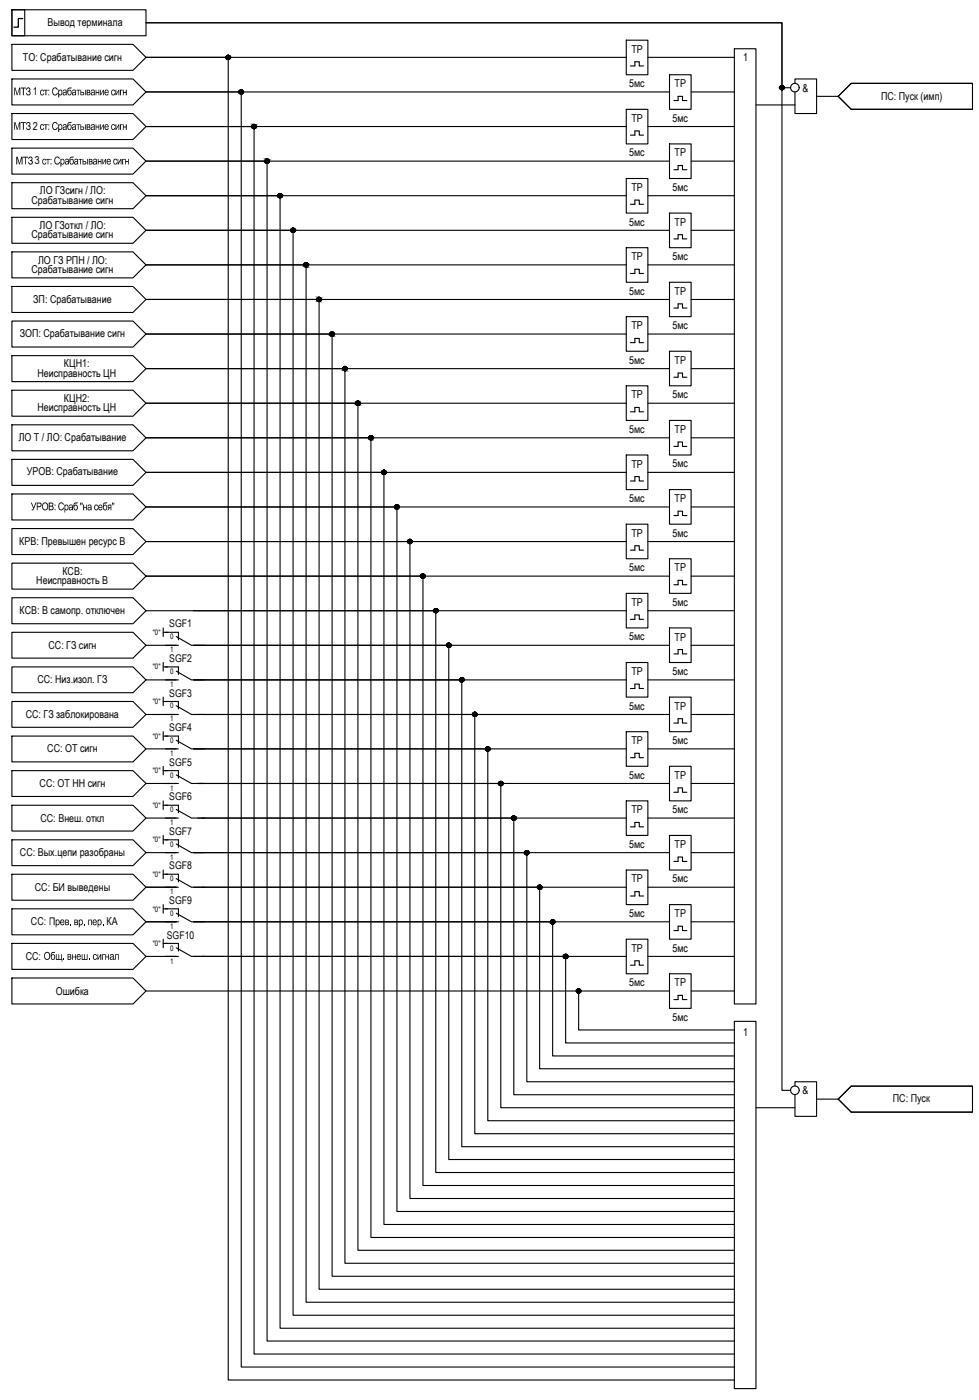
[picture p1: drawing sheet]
<svg xmlns="http://www.w3.org/2000/svg" width="226mm" height="324mm" viewBox="0 0 226 324" stroke-linecap="round" stroke-linejoin="round" font-family="sans-serif">
<defs><g id="words">
<g font-size="2.5">
<text x="11" y="6">Вывод терминала</text>
<text x="5.3" y="14.1">ТО: Срабатывание сигн</text>
<text x="145.9" y="12.2">TP</text>
<text x="171.7" y="14.2">1</text>
<text x="3.1" y="22">МТЗ</text>
<text x="7.6" y="22">1</text>
<text x="12.8" y="22">сигн</text>
<text x="145.4" y="20.2">5мс</text>
<text x="155.9" y="20.2">TP</text>
<text x="185.5" y="21.2">&amp;</text>
<text x="203.6" y="23">ПС: Пуск (имп)</text>
<text x="145.9" y="28.2">TP</text>
<text x="155.4" y="28.2">5мс</text>
<text x="3.1" y="30">МТЗ</text>
<text x="7.6" y="30">2</text>
<text x="12.8" y="30">сигн</text>
<text x="3.6" y="38">МТЗ</text>
<text x="8" y="38">3</text>
<text x="13.3" y="38">сигн</text>
<text x="145.4" y="36.2">5мс</text>
<text x="155.9" y="36.2">TP</text>
<text x="7.3" y="47.1">Срабатывание сигн</text>
<text x="9.2" y="45">ЛО ГЗсигн / ЛО:</text>
<text x="145.9" y="44.2">TP</text>
<text x="155.4" y="44.2">5мс</text>
<text x="9.1" y="53">ЛО ГЗоткл / ЛО:</text>
<text x="145.4" y="52.2">5мс</text>
<text x="155.9" y="52.2">TP</text>
<text x="7.3" y="55.1">Срабатывание сигн</text>
<text x="7.3" y="63.1">Срабатывание сигн</text>
<text x="8.8" y="61">ЛО ГЗ РПН / ЛО:</text>
<text x="145.9" y="60.2">TP</text>
<text x="155.4" y="60.2">5мс</text>
<text x="7.7" y="70">ЗП: Срабатывание</text>
<text x="145.4" y="68.2">5мс</text>
<text x="155.9" y="68.2">TP</text>
<text x="145.9" y="76.2">TP</text>
<text x="155.4" y="76.2">5мс</text>
<text x="4.6" y="78">ЗОП: Срабатывание сигн</text>
<text x="8.6" y="87.1">Неисправность ЦН</text>
<text x="14.8" y="85">КЦН1:</text>
<text x="145.4" y="84.2">5мс</text>
<text x="155.9" y="84.2">TP</text>
<text x="8.6" y="95.1">Неисправность ЦН</text>
<text x="14.8" y="93">КЦН2:</text>
<text x="145.9" y="92.2">TP</text>
<text x="155.4" y="92.2">5мс</text>
<text x="145.4" y="100.1">5мс</text>
<text x="155.9" y="100.2">TP</text>
<text x="4.3" y="102">ЛО Т / ЛО: Срабатывание</text>
<text x="6.2" y="110">УРОВ: Срабатывание</text>
<text x="145.9" y="108.2">TP</text>
<text x="155.4" y="108.1">5мс</text>
<text x="7.1" y="118">УРОВ</text>
<text x="12.4" y="118">:Сраб</text>
<text x="25.8" y="118">&quot;</text>
<text x="145.4" y="116.1">5мс</text>
<text x="155.9" y="116.2">TP</text>
<text x="145.9" y="124.2">TP</text>
<text x="155.4" y="124.1">5мс</text>
<text x="4.4" y="126">КРВ: Превышен ресурс В</text>
<text x="8.4" y="135.1">Неисправность В</text>
<text x="14.4" y="133">КСВ:</text>
<text x="145.4" y="132.1">5мс</text>
<text x="155.9" y="132.2">TP</text>
<text x="4.5" y="142">КСВ: В самопр. отключен</text>
<text x="145.9" y="140.2">TP</text>
<text x="155.4" y="140.1">5мс</text>
<text x="145.4" y="148.1">5мс</text>
<text x="155.9" y="148.2">TP</text>
<text x="11.2" y="150">СС: ГЗ сигн</text>
<text x="8.6" y="158.1">СС: Низ.изол. ГЗ</text>
<text x="145.9" y="156.2">TP</text>
<text x="155.4" y="156.1">5мс</text>
<text x="6" y="166.1">СС: ГЗ заблокирована</text>
<text x="145.4" y="164.1">5мс</text>
<text x="155.9" y="164.2">TP</text>
<text x="145.9" y="172.2">TP</text>
<text x="155.4" y="172.1">5мс</text>
<text x="10.9" y="174.1">СС: ОТ сигн</text>
<text x="9.1" y="182.1">СС: ОТ НН сигн</text>
<text x="145.4" y="180.1">5мс</text>
<text x="155.9" y="180.1">TP</text>
<text x="9.4" y="190.1">СС: Внеш. откл</text>
<text x="145.9" y="188.1">TP</text>
<text x="155.4" y="188.1">5мс</text>
<text x="145.4" y="196.2">5мс</text>
<text x="155.9" y="196.2">TP</text>
<text x="4.6" y="198.1">СС: Вых.цепи разобраны</text>
<text x="8" y="206">СС: БИ выведены</text>
<text x="145.9" y="204.2">TP</text>
<text x="155.4" y="204.2">5мс</text>
<text x="7.2" y="214">СС:</text>
<text x="16" y="214">. вр . пер</text>
<text x="23.5" y="214">.</text>
<text x="24.6" y="214">КА</text>
<text x="145.4" y="212.2">5мс</text>
<text x="155.9" y="212.2">TP</text>
<text x="145.9" y="220.2">TP</text>
<text x="155.4" y="220.2">5мс</text>
<text x="6" y="222.1">СС:</text>
<text x="10.1" y="222.1">Общ</text>
<text x="14.4" y="222.1">. внеш</text>
<text x="12.9" y="230.2">Ошибка</text>
<text x="145.4" y="228.2">5мс</text>
<text x="155.9" y="228.2">TP</text>
<text x="155.4" y="236.2">5мс</text>
<text x="171.7" y="239.7">1</text>
<text x="185.5" y="253.2">&amp;</text>
<text x="206.3" y="255">ПС: Пуск</text>
</g>
<g font-size="2.4">
<text x="39.1" y="145.1">SGF1</text>
<text x="39.1" y="153.1">SGF2</text>
<text x="39.1" y="161.1">SGF3</text>
<text x="39.1" y="169.1">SGF4</text>
<text x="39.1" y="177.1">SGF5</text>
<text x="39.1" y="185.1">SGF6</text>
<text x="39.1" y="193.1">SGF7</text>
<text x="39.1" y="201.1">SGF8</text>
<text x="39.1" y="209.1">SGF9</text>
<text x="38.6" y="217.1">SGF10</text>
</g>
<g font-size="1.7">
<text x="35.3" y="146.9">&quot;0&quot;</text>
<text x="39.3" y="147.9">0</text>
<text x="35.3" y="154.9">&quot;0&quot;</text>
<text x="39.3" y="150.9">1</text>
<text x="39.3" y="155.9">0</text>
<text x="39.3" y="158.9">1</text>
<text x="35.3" y="162.9">&quot;0&quot;</text>
<text x="39.3" y="163.9">0</text>
<text x="39.3" y="166.9">1</text>
<text x="35.3" y="170.9">&quot;0&quot;</text>
<text x="39.3" y="171.9">0</text>
<text x="35.3" y="178.9">&quot;0&quot;</text>
<text x="39.3" y="174.9">1</text>
<text x="39.3" y="179.9">0</text>
<text x="39.3" y="182.9">1</text>
<text x="35.3" y="186.9">&quot;0&quot;</text>
<text x="39.3" y="187.9">0</text>
<text x="39.3" y="190.9">1</text>
<text x="35.3" y="194.9">&quot;0&quot;</text>
<text x="39.3" y="195.9">0</text>
<text x="35.3" y="202.9">&quot;0&quot;</text>
<text x="39.3" y="198.9">1</text>
<text x="39.3" y="203.9">0</text>
<text x="39.3" y="206.9">1</text>
<text x="35.3" y="210.9">&quot;0&quot;</text>
<text x="39.3" y="211.9">0</text>
<text x="39.3" y="214.9">1</text>
<text x="35.3" y="218.9">&quot;0&quot;</text>
<text x="39.3" y="219.9">0</text>
<text x="39.3" y="222.9">1</text>
</g>
</g></defs>
<!-- layer: TEXT -->
<g fill="none" stroke="#000" stroke-width=".25">
<path d="M2.8 18.3h27.9l3 3-3 3h-27.9zM2.8 10.3h27.9l3 3-3 3h-27.9zM196.7 19.3h28M2.8 26.3h27.9l3 3-3 3h-27.9zM2.8 34.3h27.9l3 3-3 3h-27.9zM193.7 22.3l3-3h28v6h-28zM196.7 25.3h28M2.8 42.3h27.9l3 3-3 3h-27.9zM2.8 50.3h27.9l3 3-3 3h-27.9zM2.8 58.3h27.9l3 3-3 3h-27.9zM2.8 66.3h27.9l3 3-3 3h-27.9zM2.8 74.3h27.9l3 3-3 3h-27.9z"/>
<path d="M2.8 82.3h27.9l3 3-3 3h-27.9zM2.8 90.3h27.9l3 3-3 3h-27.9zM2.8 98.3h27.9l3 3-3 3h-27.9zM2.8 106.3h27.9l3 3-3 3h-27.9zM2.8 114.3h27.9l3 3-3 3h-27.9zM2.8 138.3h27.9l3 3-3 3h-27.9zM2.8 122.3h27.9l3 3-3 3h-27.9zM2.8 130.3h27.9l3 3-3 3h-27.9zM2.8 146.3h27.9l3 3-3 3h-27.9zM2.8 154.3h27.9l3 3-3 3h-27.9zM2.8 170.3h27.9l3 2.9-3 3.1h-27.9zM2.8 162.3h27.9l3 3-3 3h-27.9z"/>
<path d="M2.8 178.3h27.9l3 2.9-3 3.1h-27.9zM2.8 194.3h27.9l3 3-3 3h-27.9zM2.8 186.3h27.9l3 3-3 3h-27.9zM2.8 202.2h27.9l3 3.1-3 3h-27.9zM2.8 210.2h27.9l3 3.1-3 3h-27.9zM2.8 218.2h27.9l3 3.1-3 3h-27.9zM2.8 226.2h27.9l3 3.1-3 3h-27.9zM193.7 254.3l3-3h28v6h-28zM196.7 251.3h28M196.7 257.3h28"/>
</g>
<!-- layer: 0 -->
<g fill="none" stroke="#000" stroke-width=".25">
<path d="M2.8 2.3h2.9v6h-2.9zM2.8 2.3h30.9v6h-30.9zM144.7 9.3h5v8h-5zM144.7 13.3h-111h19v306h117M145.7 15.3h1v-1h1v1h1M149.7 13.3h20M154.7 17.3h5v8h-5zM169.7 11.3h5v221h-5zM183.7 19.3v-1h5v8h-5v-5M196.7 19.3l-3 3 3 3M144.7 25.3h5v8h-5zM144.7 29.3h-111h25v283.9h111"/>
<path d="M145.7 31.3h1v-1h1v1h1M149.7 29.3h20M154.7 33.3h5v8h-5zM154.7 21.3h-121h22.1v295h113.9M154.7 37.3h-121h28v272.9h108M155.7 23.3h1v-1h1v1h1.1M155.7 39.3h1v-1h1v1h1.1M159.7 21.3h10M159.7 37.3h10M174.7 24.3h9M182.7 20.3h-2v-15h-147h147v246.9h2M188.7 22.3h5"/>
<path d="M144.7 41.3h5v8h-5zM144.7 57.3h5v8h-5zM144.7 45.3h-111h31v262h105M145.7 47.3h1v-1h1v1h1M149.7 45.3h20M154.7 49.3h5v8h-5zM154.7 53.3h-121h34v251h102M155.7 55.3h1v-1h1v1h1.1M159.7 53.3h10M144.7 73.3h5v8h-5zM144.7 61.3h-111h37v240h99M144.7 77.3h-111h43.1v218h92.9"/>
<path d="M145.7 79.3h1v-1h1v1h1M145.7 63.3h1v-1h1v1h1M149.7 61.3h20M149.7 77.3h20M154.7 65.3h5v8h-5zM154.7 69.3h-121h40v229h96M155.7 71.3h1v-1h1v1h1.1M159.7 69.3h10M144.7 89.3h5v8h-5zM144.7 93.3h-111h49v195.9h87M145.7 95.3h1v-1h1v1h1M149.7 93.3h20"/>
<path d="M154.7 81.3h5v8h-5zM154.7 97.3h5v8h-5zM154.7 85.3h-121h46v206.9h90M155.7 87.3h1v-1h1v1h1.1M159.7 85.3h10M144.7 109.3h-111h55v174h81M144.7 105.3h5v8h-5zM145.7 111.3h1v-1h1v1h1M149.7 109.3h20M154.7 113.3h5v8h-5zM154.7 101.3h-121h52v185h84M154.7 117.3h-121h58v163h78"/>
<path d="M155.7 103.3h1v-1h1v1h1.1M155.7 119.3h1v-1h1v1h1.1M159.7 101.3h10M159.7 117.3h10M144.7 121.3h5v8h-5zM144.7 137.3h5v8h-5zM144.7 125.3h-111h61v152h75M145.7 127.3h1v-1h1v1h1M149.7 125.3h20M154.7 129.3h5v8h-5zM154.7 133.3h-121h64v141h72M155.7 135.3h1v-1h1v1h1.1"/>
<path d="M159.7 133.3h10M33.7 141.3h111M33.7 149.3h7M33.7 157.3h7M37.7 145.3v2M37.7 153.3v2M37.7 146.3h1M37.7 154.3h1M44.7 141.3h56v130h69M144.7 153.3h5v8h-5zM144.7 157.3h-100h62v108h63M145.7 143.3h1v-1h1v1h1"/>
<path d="M145.7 159.3h1v-1h1v1h1M149.7 141.3h20M149.7 157.3h20M154.7 145.3h5v8h-5zM154.7 149.3h-110h59v118.9h66M155.7 151.3h1v-1h1v1h1.1M159.7 149.3h10M33.7 165.3h7M33.7 173.2h7M37.7 161.3v2M37.7 169.3v2M37.7 177.3v2"/>
<path d="M37.7 162.3h1M37.7 170.3h1M37.7 178.3h1M44.7 165.3h110M45.7 165.3h64v97h60M144.7 169.3h5v8h-5zM144.7 173.2h-100h68v86.1h57M145.7 175.3h1v-1h1v1h1M149.7 173.2h20M154.7 161.3h5v8h-5zM154.7 177.3h5v8h-5zM155.7 167.3h1v-1h1v1h1.1"/>
<path d="M159.7 165.3h10M33.7 181.2h7M33.7 189.3h7M33.7 197.3h7M37.7 185.3v2M37.7 193.3v2M37.7 186.3h1M37.7 194.3h1M45.7 189.3h99M46.7 189.3h72v64h51M144.7 185.3h5v8h-5zM145.7 191.3h1v-1h1v1h1"/>
<path d="M149.7 189.3h20M154.7 193.3h5v8h-5zM154.7 181.2h-109h70v75.1h54M154.7 197.3h-110h77.1v53h47.9M155.7 183.3h1v-1h1v1h1.1M155.7 199.3h1v-1h1v1h1.1M159.7 181.2h10M159.7 197.3h10M33.7 205.3h7M33.7 213.3h7M37.7 201.3v2M37.7 209.3v2"/>
<path d="M37.7 217.3v2M37.7 202.2h1M37.7 210.2h1M37.7 218.2h1M44.7 205.3h80v41.9h45M46.7 205.3h98M144.7 201.3h5v8h-5zM144.7 217.3h5v8h-5zM145.7 207.3h1v-1h1v1h1M149.7 205.3h20M154.7 209.3h5v8h-5zM154.7 213.3h-110h83v31h42"/>
<path d="M155.7 215.3h1v-1h1v1h1.1M159.7 213.3h10M33.7 221.3h7M33.7 229.3h121M44.7 221.3h86v20h39M46.7 221.3h98M133.7 229.3v9h36M145.7 223.3h1v-1h1v1h1M149.7 221.3h20M154.7 225.3h5v8h-5zM155.7 231.2h1v-.9h1v.9h1.1M159.7 229.3h10"/>
<path d="M169.7 236.3h5v84.9h-5zM174.7 256.3h9M183.7 251.3v-1h5v8h-5v-5M188.7 254.3h5M196.7 251.3l-3 3 3 3"/>
<circle cx="52.7" cy="13.2" r=".49"/>
<circle cx="55.7" cy="21.3" r=".49"/>
<circle cx="58.7" cy="29.3" r=".49"/>
<circle cx="61.7" cy="37.3" r=".49"/>
<circle cx="180.7" cy="20.3" r=".49"/>
<circle cx="183.7" cy="20.3" r=".99"/>
<circle cx="64.7" cy="45.3" r=".49"/>
<circle cx="67.7" cy="53.3" r=".49"/>
<circle cx="70.7" cy="61.3" r=".49"/>
<circle cx="73.7" cy="69.3" r=".49"/>
<circle cx="76.7" cy="77.3" r=".49"/>
<circle cx="79.7" cy="85.3" r=".49"/>
<circle cx="82.7" cy="93.3" r=".49"/>
<circle cx="85.7" cy="101.3" r=".49"/>
<circle cx="88.7" cy="109.3" r=".49"/>
<circle cx="91.7" cy="117.3" r=".49"/>
<circle cx="94.7" cy="125.3" r=".49"/>
<circle cx="97.7" cy="133.3" r=".49"/>
<circle cx="100.7" cy="141.3" r=".49"/>
<circle cx="103.7" cy="149.3" r=".49"/>
<circle cx="106.7" cy="157.3" r=".49"/>
<circle cx="109.7" cy="165.3" r=".49"/>
<circle cx="112.7" cy="173.2" r=".49"/>
<circle cx="115.7" cy="181.2" r=".49"/>
<circle cx="118.7" cy="189.2" r=".49"/>
<circle cx="121.7" cy="197.2" r=".49"/>
<circle cx="124.7" cy="205.2" r=".49"/>
<circle cx="127.7" cy="213.2" r=".49"/>
<circle cx="130.7" cy="221.2" r=".49"/>
<circle cx="133.7" cy="229.2" r=".49"/>
<circle cx="183.7" cy="252.2" r=".99"/>
</g>
<g fill="#000" stroke="#000" stroke-width=".23">
<path d="M52.5 12.8h.5zM52.6 13.8h.2zM52.7 12.8h.1zM180.7 19.8h.1zM55.6 21.8h.2zM55.7 20.8h.1zM58.3 29.6h.8zM58.6 29.8h.2zM58.7 28.8h.1zM61.6 37.8h.2zM61.7 36.8h.1zM180.6 20.8h.2z"/>
<path d="M64.6 44.8h.2zM67.6 53.8h.3zM67.6 52.8h.2zM70.6 61.7h.3zM70.7 60.8h.1zM73.6 69.7h.2zM73.7 68.8h.1zM76.6 77.7h.2zM76.7 76.8h.1zM79.6 85.7h.2zM79.7 84.8h.1zM82.6 93.7h.2z"/>
<path d="M82.7 92.8h.1zM85.6 101.7h.3zM85.6 100.8h.2zM88.4 108.9h.7zM88.6 109.7h.3zM88.6 108.8h.2zM91.6 117.7h.3zM91.7 116.8h.1zM94.4 125.7h.6zM94.6 125.8h.3zM94.7 124.8h.1zM97.5 133.7h.5z"/>
<path d="M97.5 132.8h.5zM97.6 133.8h.2zM97.7 132.8h.1zM100.6 141.8h.2zM100.7 140.8h.1zM103.6 149.8h.2zM103.7 148.8h.1zM106.6 157.8h.2zM106.7 156.8h.1zM109.6 164.8h.2zM112.4 173.6h.7zM112.4 172.9h.7z"/>
<path d="M112.6 173.8h.3zM112.6 172.8h.2zM115.6 181.8h.3zM115.6 180.8h.3zM115.7 180.8h.1zM118.4 188.9h.6zM118.5 189.7h.5zM118.5 188.8h.5zM118.6 189.8h.2zM118.7 188.8h.1zM121.6 197.8h.2zM121.7 196.8h.1z"/>
<path d="M124.6 205.8h.2zM124.7 204.8h.1zM127.3 213.6h.8zM127.6 213.8h.2zM127.7 212.8h.1zM130.3 221.6h.8zM130.6 220.8l.2-.1zM133.4 229.6h.7zM133.6 229.8h.3zM133.6 228.8l.2-.1z"/>
<path d="M52.6 13.8h.2zM52.7 13.8h.1z"/>
<path d="M52.7 12.8h.1zM52.6 12.8h.2z"/>
<path d="M52.6 12.8h.3zM52.6 12.8h.3z"/>
<path d="M52.6 12.8h.4zM52.6 12.8h.4zM52.5 12.8h.5z"/>
<path d="M52.6 13.7h.3zM52.6 13.7l.2 .1z"/>
<path d="M52.5 12.8l.5 .1zM52.5 12.8l.5 .1z"/>
<path d="M52.5 13.7h.5zM52.5 13.7h.5z"/>
<path d="M52.5 13.7h.5zM52.5 13.7h.4z"/>
<path d="M52.5 12.9h.5zM52.4 12.9h.6z"/>
<path d="M52.5 13.7h.5zM52.5 13.7h.5z"/>
<path d="M52.4 12.9h.7zM52.4 12.9h.7z"/>
<path d="M52.4 13.7h.6zM52.4 13.7h.6z"/>
<path d="M52.4 12.9l.7 .1zM52.4 12.9l.7 .1z"/>
<path d="M52.4 13.6h.7zM52.4 13.6l.6 .1z"/>
<path d="M52.3 13h.9zM52.3 13h.9z"/>
<path d="M52.3 13.6h.8zM52.3 13.6h.8z"/>
<path d="M52.3 13l.9 .1zM52.3 13l.9 .1z"/>
<path d="M52.3 13.1h.9zM52.3 13.1h.9z"/>
<path d="M52.3 13.5l.9 .1zM52.3 13.5l.9 .1z"/>
<path d="M52.3 13.6h.9zM52.3 13.6h.8z"/>
<path d="M52.3 13.1h.9zM52.3 13.1h.9z"/>
<path d="M52.2 13.1l1 .1zM52.2 13.1l1 .1z"/>
<path d="M52.2 13.2h1zM52.2 13.2h1z"/>
<path d="M52.2 13.2l1 .1zM52.2 13.2l1 .1z"/>
<path d="M52.2 13.3h1zM52.2 13.3h1z"/>
<path d="M52.2 13.3l1 .1zM52.2 13.3l1 .1z"/>
<path d="M52.2 13.4h1zM52.2 13.4h1z"/>
<path d="M52.2 13.4l1 .1zM52.2 13.4l1 .1z"/>
<path d="M52.3 13.5h.9zM52.3 13.5h.9z"/>
<path d="M180.7 19.8h.1zM180.6 19.8h.2z"/>
<path d="M180.6 19.8h.3zM180.6 19.8h.3z"/>
<path d="M180.6 19.8h.3zM180.6 19.8h.3z"/>
<path d="M180.5 19.8h.5zM180.5 19.8h.5z"/>
<path d="M180.5 19.8l.5 .1zM180.4 19.9h.6z"/>
<path d="M180.4 19.9h.7zM180.4 19.9h.7z"/>
<path d="M180.4 19.9h.7zM180.4 19.9h.7z"/>
<path d="M180.4 19.9l.7 .1zM180.4 19.9l.7 .1z"/>
<path d="M180.3 20h.8zM180.3 20h.8z"/>
<path d="M55.6 21.8h.2zM55.7 21.8h.1z"/>
<path d="M55.7 20.8h.1zM55.6 20.8h.2z"/>
<path d="M55.6 20.8h.3zM55.6 20.8h.3z"/>
<path d="M55.6 20.8h.3zM55.5 20.8h.4z"/>
<path d="M55.6 21.7h.3zM55.6 21.7l.2 .1z"/>
<path d="M55.5 20.8h.5zM55.5 20.8h.5z"/>
<path d="M55.5 21.7h.4zM55.5 21.7h.4z"/>
<path d="M55.5 20.8l.5 .1zM55.5 20.8l.5 .1z"/>
<path d="M55.5 21.7h.5zM55.5 21.7h.4z"/>
<path d="M55.5 20.9h.5zM55.4 20.9h.6z"/>
<path d="M55.5 21.7h.5zM55.5 21.7h.5z"/>
<path d="M55.4 20.9h.7zM55.4 20.9h.7z"/>
<path d="M55.4 21.7h.6zM55.4 21.7h.6z"/>
<path d="M55.4 20.9l.7 .1zM55.4 20.9l.7 .1z"/>
<path d="M55.4 21.6h.7zM55.4 21.6l.6 .1z"/>
<path d="M55.3 21h.8zM55.3 21h.8z"/>
<path d="M55.3 21l.9 .1zM55.3 21l.9 .1z"/>
<path d="M55.3 21.6h.8zM55.3 21.6h.8z"/>
<path d="M55.3 21.6h.8zM55.3 21.6h.8z"/>
<path d="M55.3 21.1h.9zM55.3 21.1h.9z"/>
<path d="M55.3 21.1h.9zM55.3 21.1h.9z"/>
<path d="M55.3 21.5h.9zM55.3 21.5h.9z"/>
<path d="M55.3 21.5h.9zM55.3 21.5l.8 .1z"/>
<path d="M55.2 21.1l1 .1zM55.2 21.1l1 .1z"/>
<path d="M55.2 21.2h1zM55.2 21.2h1z"/>
<path d="M55.2 21.2l1 .1zM55.2 21.2l1 .1z"/>
<path d="M55.2 21.3h1zM55.2 21.3h1z"/>
<path d="M55.2 21.3l1 .1zM55.2 21.3l1 .1z"/>
<path d="M55.2 21.4h1zM55.2 21.4h1z"/>
<path d="M55.2 21.4h1zM55.2 21.4l1 .1z"/>
<path d="M58.6 29.8h.2zM58.7 29.8h.1z"/>
<path d="M58.7 28.8h.1zM58.7 28.8h.1z"/>
<path d="M58.6 28.8h.3zM58.6 28.8h.3z"/>
<path d="M58.6 28.8h.3zM58.5 28.8h.4z"/>
<path d="M58.6 29.7h.3zM58.6 29.7l.2 .1z"/>
<path d="M58.5 28.8h.5zM58.5 28.8h.5z"/>
<path d="M58.5 29.7h.4zM58.5 29.7h.4z"/>
<path d="M58.5 28.8l.5 .1zM58.5 28.8l.5 .1z"/>
<path d="M58.5 29.7h.5zM58.5 29.7h.5z"/>
<path d="M58.5 29.7h.5zM58.5 29.7h.4z"/>
<path d="M58.5 28.9h.6zM58.4 28.9h.7z"/>
<path d="M58.4 28.9h.7zM58.4 28.9h.7z"/>
<path d="M58.4 29.7h.7zM58.4 29.7h.6z"/>
<path d="M58.4 28.9l.7 .1zM58.4 28.9l.7 .1z"/>
<path d="M58.4 29.6h.7zM58.4 29.6l.7 .1z"/>
<path d="M58.3 29h.8zM58.3 29h.8z"/>
<path d="M58.3 29l.9 .1zM58.3 29l.9 .1z"/>
<path d="M58.3 29.6h.8zM58.3 29.6h.8z"/>
<path d="M58.3 29.1h.9zM58.3 29.1h.9z"/>
<path d="M58.3 29.1h.9zM58.3 29.1h.9z"/>
<path d="M58.3 29.5h.9zM58.3 29.5h.9z"/>
<path d="M58.3 29.5h.9zM58.3 29.5l.8 .1zM58.3 29.6h.8z"/>
<path d="M58.3 29.1l.9 .1zM58.3 29.1l.9 .1z"/>
<path d="M58.3 29.2h.9zM58.3 29.2h.9z"/>
<path d="M58.3 29.2l.9 .1zM58.3 29.2l.9 .1z"/>
<path d="M58.3 29.3h.9zM58.3 29.3h.9z"/>
<path d="M58.3 29.3l.9 .1zM58.3 29.3l.9 .1z"/>
<path d="M58.3 29.4h.9zM58.3 29.4h.9z"/>
<path d="M58.3 29.4h.9zM58.3 29.4l.9 .1z"/>
<path d="M61.6 37.8h.2zM61.7 37.8h.1z"/>
<path d="M61.7 36.8h.1zM61.7 36.8h.1z"/>
<path d="M61.6 36.8h.3zM61.6 36.8h.3z"/>
<path d="M61.6 36.8h.3zM61.5 36.8h.4z"/>
<path d="M61.6 37.7h.3zM61.6 37.7l.2 .1z"/>
<path d="M61.5 36.8l.5 .1zM61.5 36.9h.5z"/>
<path d="M61.5 37.7h.4zM61.5 37.7h.4z"/>
<path d="M61.5 36.9h.5zM61.5 36.9h.5z"/>
<path d="M61.5 37.7h.5zM61.5 37.7h.4z"/>
<path d="M61.4 36.9h.7zM61.4 36.9h.7z"/>
<path d="M61.4 37.7h.6zM61.4 37.7h.6z"/>
<path d="M61.4 36.9h.7zM61.4 36.9h.7z"/>
<path d="M61.4 37.7h.7zM61.4 37.7h.6z"/>
<path d="M61.4 36.9l.7 .1zM61.4 36.9l.7 .1z"/>
<path d="M61.3 37h.8zM61.3 37h.8z"/>
<path d="M61.3 37.6h.8zM61.3 37.6h.8z"/>
<path d="M61.4 37.6h.7zM61.4 37.6l.7 .1z"/>
<path d="M61.3 37l.9 .1zM61.3 37l.9 .1z"/>
<path d="M61.3 37.6h.8zM61.3 37.6h.8z"/>
<path d="M61.3 37.1h.9zM61.3 37.1h.9z"/>
<path d="M61.3 37.1h.9zM61.3 37.1h.9z"/>
<path d="M61.3 37.5h.9zM61.3 37.5h.9z"/>
<path d="M61.3 37.5h.9zM61.3 37.5l.8 .1z"/>
<path d="M61.3 37.1l.9 .1zM61.3 37.1l.9 .1z"/>
<path d="M61.3 37.2h.9zM61.3 37.2h.9z"/>
<path d="M61.2 37.2l1 .1zM61.2 37.2l1 .1z"/>
<path d="M61.2 37.3h1zM61.2 37.3h1z"/>
<path d="M61.2 37.3l1 .1zM61.2 37.3l1 .1z"/>
<path d="M61.3 37.4h.9zM61.3 37.4h.9z"/>
<path d="M61.3 37.4h.9zM61.3 37.4l.9 .1z"/>
<path d="M180.6 20.8h.2zM180.7 20.8h.1z"/>
<path d="M180.6 20.8h.3zM180.6 20.8h.2z"/>
<path d="M180.5 20.7h.4zM180.5 20.7l.4 .1z"/>
<path d="M180.5 20.7h.5zM180.5 20.7h.4z"/>
<path d="M180.4 20.7h.6zM180.4 20.7h.6z"/>
<path d="M180.4 20.7h.7zM180.4 20.7h.6z"/>
<path d="M180.3 20.6h.8zM180.3 20.6h.8z"/>
<path d="M180.4 20.6h.7zM180.4 20.6l.7 .1z"/>
<path d="M180.3 20h.9zM180.3 20h.9z"/>
<path d="M180.3 20.6h.8zM180.3 20.6h.8z"/>
<path d="M180.3 20l.9 .1zM180.3 20l.9 .1z"/>
<path d="M180.3 20.1h.9zM180.3 20.1h.9z"/>
<path d="M180.3 20.1l.9 .1zM180.3 20.1l.9 .1z"/>
<path d="M180.3 20.4l.9 .1zM180.3 20.4l.9 .1z"/>
<path d="M180.3 20.5h.9zM180.3 20.5h.9z"/>
<path d="M180.3 20.5h.9zM180.3 20.5l.8 .1z"/>
<path d="M180.3 20.2h.9zM180.3 20.2h.9z"/>
<path d="M180.2 20.2l1 .1zM180.2 20.2l1 .1z"/>
<path d="M180.2 20.3h1zM180.2 20.3h1z"/>
<path d="M180.2 20.3l1 .1zM180.2 20.3l1 .1z"/>
<path d="M180.3 20.4h.9zM180.3 20.4h.9z"/>
<path d="M64.6 45.8h.2zM64.6 45.8h.2zM64.6 45.8h.3z"/>
<path d="M64.6 44.8h.3zM64.6 44.8h.3z"/>
<path d="M64.6 44.8h.3zM64.6 44.8h.3z"/>
<path d="M64.6 44.8h.3zM64.5 44.8h.4z"/>
<path d="M64.6 45.7h.3zM64.6 45.7l.3 .1z"/>
<path d="M64.5 44.8l.5 .1zM64.5 44.8l.5 .1z"/>
<path d="M64.5 45.7h.4zM64.5 45.7h.4z"/>
<path d="M64.5 44.9h.5zM64.4 44.9h.6z"/>
<path d="M64.5 45.7h.5zM64.5 45.7h.4z"/>
<path d="M64.4 44.9h.7zM64.4 44.9h.7z"/>
<path d="M64.4 45.7h.6zM64.4 45.7h.6z"/>
<path d="M64.4 44.9h.7zM64.4 44.9h.7z"/>
<path d="M64.4 45.7h.7zM64.4 45.7h.6z"/>
<path d="M64.4 44.9l.7 .1zM64.4 44.9l.7 .1z"/>
<path d="M64.3 45h.9zM64.3 45h.9z"/>
<path d="M64.3 45.6h.8zM64.3 45.6h.8z"/>
<path d="M64.4 45.6h.7zM64.4 45.6l.7 .1z"/>
<path d="M64.3 45l.9 .1zM64.3 45l.9 .1z"/>
<path d="M64.3 45.5h.9zM64.3 45.5h.9z"/>
<path d="M64.3 45.5h.9zM64.3 45.5l.8 .1z"/>
<path d="M64.3 45.1h.9zM64.3 45.1h.9z"/>
<path d="M64.3 45.1h.9zM64.3 45.1h.9z"/>
<path d="M64.3 45.1l.9 .1zM64.3 45.1l.9 .1z"/>
<path d="M64.3 45.4h.9zM64.3 45.4h.9z"/>
<path d="M64.3 45.4l.9 .1zM64.3 45.4l.9 .1z"/>
<path d="M64.3 45.2h.9zM64.3 45.2h.9z"/>
<path d="M64.2 45.2l1 .1zM64.2 45.2l1 .1z"/>
<path d="M64.2 45.3h1zM64.2 45.3h1z"/>
<path d="M64.2 45.3l1 .1zM64.2 45.3l1 .1z"/>
<path d="M64.3 45.4h.9zM64.3 45.4h.9z"/>
<path d="M67.6 52.8h.3zM67.6 52.8h.3z"/>
<path d="M67.6 53.8h.2zM67.6 53.8h.2z"/>
<path d="M67.6 52.8h.3zM67.6 52.8h.3z"/>
<path d="M67.6 52.8h.3zM67.5 52.8h.4z"/>
<path d="M67.6 53.7h.3zM67.6 53.7l.3 .1z"/>
<path d="M67.5 52.8l.5 .1zM67.5 52.8l.5 .1z"/>
<path d="M67.5 53.7h.4zM67.5 53.7h.4z"/>
<path d="M67.5 52.9h.5zM67.4 52.9h.6z"/>
<path d="M67.5 53.7h.5zM67.5 53.7h.4z"/>
<path d="M67.4 52.9h.7zM67.4 52.9h.7z"/>
<path d="M67.4 53.7h.6zM67.4 53.7h.6z"/>
<path d="M67.4 52.9h.7zM67.4 52.9h.7z"/>
<path d="M67.4 53.7h.7zM67.4 53.7h.6z"/>
<path d="M67.4 52.9l.7 .1zM67.4 52.9l.7 .1z"/>
<path d="M67.4 53h.8zM67.4 53h.8z"/>
<path d="M67.4 53.6h.7zM67.4 53.6h.7z"/>
<path d="M67.4 53.6h.7zM67.4 53.6l.7 .1z"/>
<path d="M67.3 53l.9 .1zM67.3 53l.9 .1z"/>
<path d="M67.3 53.1h.9zM67.3 53.1h.9z"/>
<path d="M67.3 53.5h.9zM67.3 53.5h.9z"/>
<path d="M67.3 53.5h.9zM67.3 53.5l.8 .1z"/>
<path d="M67.3 53.1h.9zM67.3 53.1h.9z"/>
<path d="M67.3 53.1l.9 .1zM67.3 53.1l.9 .1z"/>
<path d="M67.3 53.4h.9zM67.3 53.4h.9z"/>
<path d="M67.3 53.4h.9zM67.3 53.4l.9 .1z"/>
<path d="M67.2 53.2h1zM67.2 53.2h1z"/>
<path d="M67.2 53.2l1 .1zM67.2 53.2l1 .1z"/>
<path d="M67.2 53.3h1zM67.2 53.3h1z"/>
<path d="M67.2 53.3l1 .1zM67.2 53.3l1 .1z"/>
<path d="M67.2 53.4h1zM67.2 53.4h1z"/>
<path d="M70.6 61.7l.2 .1zM70.7 61.8h.1z"/>
<path d="M70.7 60.8h.2zM70.7 60.8h.2z"/>
<path d="M70.6 60.8h.3zM70.6 60.8h.3z"/>
<path d="M70.6 60.8h.4zM70.5 60.8h.5z"/>
<path d="M70.6 61.7h.3zM70.6 61.7h.3z"/>
<path d="M70.5 60.8l.5 .1zM70.5 60.8l.5 .1z"/>
<path d="M70.5 61.7h.5zM70.5 61.7h.4z"/>
<path d="M70.5 60.9h.5zM70.4 60.9h.6z"/>
<path d="M70.5 61.7h.5zM70.5 61.7h.5z"/>
<path d="M70.4 60.9h.6zM70.4 60.9h.6z"/>
<path d="M70.4 60.9h.7zM70.4 60.9h.7z"/>
<path d="M70.4 61.7h.6zM70.4 61.7h.6z"/>
<path d="M70.4 61.7h.6zM70.4 61.7h.6z"/>
<path d="M70.4 60.9l.7 .1zM70.4 60.9l.7 .1z"/>
<path d="M70.4 61.6h.7zM70.4 61.6l.6 .1z"/>
<path d="M70.4 61h.8zM70.4 61h.8z"/>
<path d="M70.4 61.6h.7zM70.4 61.6h.7z"/>
<path d="M70.3 61l.9 .1zM70.3 61l.9 .1z"/>
<path d="M70.3 61.1h.9zM70.3 61.1h.9z"/>
<path d="M70.3 61.5h.9zM70.3 61.5h.9z"/>
<path d="M70.3 61.5h.9zM70.3 61.5l.8 .1z"/>
<path d="M70.3 61.1h.9zM70.3 61.1h.9z"/>
<path d="M70.2 61.1l1 .1zM70.2 61.1l1 .1z"/>
<path d="M70.2 61.2h1zM70.2 61.2h1z"/>
<path d="M70.2 61.4h1zM70.2 61.4h1z"/>
<path d="M70.2 61.4h1zM70.2 61.4h1z"/>
<path d="M70.3 61.4h.9zM70.3 61.4l.9 .1z"/>
<path d="M70.2 61.2l1 .1zM70.2 61.2l1 .1z"/>
<path d="M70.2 61.3h1zM70.2 61.3h1z"/>
<path d="M70.2 61.3h1zM70.2 61.3l1 .1z"/>
<path d="M73.6 69.7l.2 .1zM73.7 69.8h.1z"/>
<path d="M73.7 68.8h.1zM73.7 68.8h.1z"/>
<path d="M73.6 68.8h.3zM73.6 68.8h.3z"/>
<path d="M73.6 68.8h.4zM73.5 68.8h.5z"/>
<path d="M73.6 69.7h.3zM73.6 69.7h.2z"/>
<path d="M73.5 68.8l.5 .1zM73.5 68.8l.5 .1z"/>
<path d="M73.5 68.9h.5zM73.4 68.9h.6z"/>
<path d="M73.5 69.7h.5zM73.5 69.7h.5z"/>
<path d="M73.5 69.7h.5zM73.5 69.7h.4z"/>
<path d="M73.4 68.9h.6zM73.4 68.9h.6z"/>
<path d="M73.4 68.9h.7zM73.4 68.9h.7z"/>
<path d="M73.4 69.7h.6zM73.4 69.7h.6z"/>
<path d="M73.4 69.7h.6zM73.4 69.7h.6z"/>
<path d="M73.4 68.9l.7 .1zM73.4 68.9l.7 .1z"/>
<path d="M73.4 69.6h.7zM73.4 69.6l.6 .1z"/>
<path d="M73.3 69h.9zM73.3 69h.9z"/>
<path d="M73.3 69.6h.8zM73.3 69.6h.8z"/>
<path d="M73.3 69l.9 .1zM73.3 69l.9 .1z"/>
<path d="M73.3 69.1h.9zM73.3 69.1h.9z"/>
<path d="M73.3 69.5h.9zM73.3 69.5h.9z"/>
<path d="M73.3 69.5h.9zM73.3 69.5l.8 .1z"/>
<path d="M73.3 69.1l.9 .1zM73.3 69.1l.9 .1z"/>
<path d="M73.2 69.2h1zM73.2 69.2h1z"/>
<path d="M73.2 69.2h1zM73.2 69.2h1z"/>
<path d="M73.2 69.2l1.1 .1zM73.2 69.2l1.1 .1z"/>
<path d="M73.2 69.3l1 .1zM73.2 69.3l1 .1z"/>
<path d="M73.2 69.4h1zM73.2 69.4h1z"/>
<path d="M73.2 69.4h1zM73.2 69.4h1z"/>
<path d="M73.3 69.4h.9zM73.3 69.4l.9 .1z"/>
<path d="M73.2 69.3h1.1zM73.2 69.3h1z"/>
<path d="M76.6 77.7l.2 .1zM76.7 77.8h.1z"/>
<path d="M76.7 76.8h.1zM76.6 76.8h.2z"/>
<path d="M76.6 76.8h.3zM76.6 76.8h.3z"/>
<path d="M76.6 76.8h.3zM76.5 76.8h.4z"/>
<path d="M76.6 77.7h.3zM76.6 77.7h.2z"/>
<path d="M76.5 76.8l.5 .1zM76.5 76.8l.5 .1z"/>
<path d="M76.5 77.7h.4zM76.5 77.7h.4z"/>
<path d="M76.5 76.9h.5zM76.5 76.9h.5z"/>
<path d="M76.5 77.7h.5zM76.5 77.7h.4z"/>
<path d="M76.5 76.9h.5zM76.5 76.9h.5z"/>
<path d="M76.5 77.7h.5zM76.5 77.7h.5z"/>
<path d="M76.4 76.9h.7zM76.4 76.9h.7z"/>
<path d="M76.4 77.7h.6zM76.4 77.7h.6z"/>
<path d="M76.4 76.9l.7 .1zM76.4 76.9l.7 .1z"/>
<path d="M76.4 77.6h.7zM76.4 77.6l.6 .1z"/>
<path d="M76.3 77h.8zM76.3 77h.8z"/>
<path d="M76.3 77l.9 .1zM76.3 77l.9 .1z"/>
<path d="M76.3 77.5l.8 .1zM76.3 77.5l.8 .1z"/>
<path d="M76.3 77.6h.8zM76.3 77.6h.8z"/>
<path d="M76.3 77.1h.9zM76.3 77.1h.9z"/>
<path d="M76.3 77.5h.9zM76.3 77.5h.8z"/>
<path d="M76.3 77.1l.9 .1zM76.3 77.1l.9 .1z"/>
<path d="M76.2 77.2h1zM76.2 77.2h1z"/>
<path d="M76.2 77.2h1zM76.2 77.2h1z"/>
<path d="M76.2 77.2l1 .1zM76.2 77.2l1 .1z"/>
<path d="M76.2 77.3h1zM76.2 77.3h1z"/>
<path d="M76.2 77.3l1 .1zM76.2 77.3l1 .1z"/>
<path d="M76.2 77.4h1zM76.2 77.4h1z"/>
<path d="M76.2 77.4h1zM76.2 77.4h1z"/>
<path d="M76.3 77.4h.9zM76.3 77.4l.9 .1z"/>
<path d="M79.6 85.7l.2 .1zM79.7 85.8h.1z"/>
<path d="M79.7 84.8h.1zM79.6 84.8h.2z"/>
<path d="M79.6 84.8h.3zM79.6 84.8h.3z"/>
<path d="M79.6 84.8h.3zM79.5 84.8h.4z"/>
<path d="M79.6 85.7h.3zM79.6 85.7h.2z"/>
<path d="M79.5 84.8l.5 .1zM79.5 84.8l.5 .1z"/>
<path d="M79.5 85.7h.4zM79.5 85.7h.4z"/>
<path d="M79.5 84.9h.5zM79.5 84.9h.5z"/>
<path d="M79.5 85.7h.5zM79.5 85.7h.4z"/>
<path d="M79.5 84.9h.6zM79.5 84.9h.6z"/>
<path d="M79.5 85.7h.5zM79.5 85.7h.5z"/>
<path d="M79.4 84.9h.7zM79.4 84.9h.7z"/>
<path d="M79.4 85.7h.7zM79.4 85.7h.6z"/>
<path d="M79.4 84.9l.7 .1zM79.4 84.9l.7 .1z"/>
<path d="M79.4 85.6h.7zM79.4 85.6l.7 .1z"/>
<path d="M79.3 85h.8zM79.3 85h.8z"/>
<path d="M79.3 85h.9zM79.3 85h.9z"/>
<path d="M79.3 85.5l.8 .1zM79.3 85.5l.8 .1z"/>
<path d="M79.3 85.6h.8zM79.3 85.6h.8z"/>
<path d="M79.3 85l.9 .1zM79.3 85l.9 .1z"/>
<path d="M79.3 85.1l.9 .1zM79.2 85.2h1z"/>
<path d="M79.3 85.4l.9 .1zM79.3 85.4l.9 .1z"/>
<path d="M79.3 85.5h.9zM79.3 85.5h.8z"/>
<path d="M79.2 85.2h1zM79.2 85.2h1z"/>
<path d="M79.2 85.2h1zM79.2 85.2h1z"/>
<path d="M79.2 85.2l1 .1zM79.2 85.2l1 .1z"/>
<path d="M79.2 85.3h1zM79.2 85.3h1z"/>
<path d="M79.2 85.3l1 .1zM79.2 85.3l1 .1z"/>
<path d="M79.2 85.4h1zM79.2 85.4h1z"/>
<path d="M79.2 85.4h1zM79.2 85.4h1z"/>
<path d="M82.6 93.7l.2 .1zM82.7 93.8h.1z"/>
<path d="M82.7 92.8h.1zM82.6 92.8h.2z"/>
<path d="M82.6 92.8h.3zM82.6 92.8h.3z"/>
<path d="M82.6 93.7h.3zM82.6 93.7h.3z"/>
<path d="M82.6 93.7h.3zM82.6 93.7h.2z"/>
<path d="M82.6 92.8h.3zM82.6 92.8h.3z"/>
<path d="M82.6 92.8l.4 .1zM82.5 92.9h.5z"/>
<path d="M82.5 93.7h.5zM82.5 93.7h.4z"/>
<path d="M82.5 92.9h.5zM82.5 92.9h.5z"/>
<path d="M82.5 92.9h.6zM82.5 92.9h.6z"/>
<path d="M82.5 93.7h.5zM82.5 93.7h.5z"/>
<path d="M82.4 92.9h.7zM82.4 92.9h.7z"/>
<path d="M82.4 93.7h.7zM82.4 93.7h.6z"/>
<path d="M82.4 92.9l.7 .1zM82.4 92.9l.7 .1z"/>
<path d="M82.3 93h.8zM82.3 93h.8z"/>
<path d="M82.3 93.6h.8zM82.3 93.6h.8z"/>
<path d="M82.4 93.6h.7zM82.4 93.6l.7 .1z"/>
<path d="M82.3 93h.9zM82.3 93h.9z"/>
<path d="M82.3 93.5h.8zM82.3 93.5l.8 .1z"/>
<path d="M82.3 93l.9 .1zM82.3 93l.9 .1z"/>
<path d="M82.3 93.1l.9 .1zM82.3 93.1l.9 .1z"/>
<path d="M82.3 93.5h.9zM82.3 93.5h.9z"/>
<path d="M82.3 93.5h.9zM82.3 93.5h.8z"/>
<path d="M82.3 93.2h.9zM82.3 93.2h.9z"/>
<path d="M82.3 93.2h.9zM82.3 93.2h.9z"/>
<path d="M82.3 93.2l.9 .1zM82.3 93.2l.9 .1z"/>
<path d="M82.3 93.3h.9zM82.3 93.3h.9z"/>
<path d="M82.3 93.3l.9 .1zM82.3 93.3l.9 .1z"/>
<path d="M82.3 93.4h.9zM82.3 93.4h.9z"/>
<path d="M82.3 93.4h.9zM82.3 93.4l.9 .1z"/>
<path d="M85.6 101.8h.2zM85.6 101.7l.2 .1z"/>
<path d="M85.6 100.8h.3zM85.6 100.8h.3z"/>
<path d="M85.6 100.8h.3zM85.6 100.8h.3z"/>
<path d="M85.6 100.8h.3zM85.5 100.8h.4z"/>
<path d="M85.6 101.7h.3zM85.6 101.7h.3z"/>
<path d="M85.5 100.8l.5 .1zM85.5 100.8l.5 .1z"/>
<path d="M85.5 101.7h.4zM85.5 101.7h.4z"/>
<path d="M85.5 100.9h.5zM85.4 100.9h.6z"/>
<path d="M85.5 101.7h.5zM85.5 101.7h.4z"/>
<path d="M85.4 100.9h.7zM85.4 100.9h.7z"/>
<path d="M85.4 101.7h.6zM85.4 101.7h.6z"/>
<path d="M85.4 100.9h.7zM85.4 100.9h.7z"/>
<path d="M85.4 101.7h.7zM85.4 101.7h.6z"/>
<path d="M85.4 100.9l.7 .1zM85.4 100.9l.7 .1z"/>
<path d="M85.3 101h.8zM85.3 101h.8z"/>
<path d="M85.3 101.6h.8zM85.3 101.6h.8z"/>
<path d="M85.4 101.6h.7zM85.4 101.6l.7 .1z"/>
<path d="M85.3 101h.9zM85.3 101h.9z"/>
<path d="M85.3 101.5h.8zM85.3 101.5l.8 .1z"/>
<path d="M85.3 101l.9 .1zM85.3 101l.9 .1z"/>
<path d="M85.3 101.1l.9 .1zM85.3 101.1l.9 .1z"/>
<path d="M85.3 101.2h.9zM85.3 101.2h.9z"/>
<path d="M85.3 101.4l.9 .1zM85.3 101.4l.9 .1z"/>
<path d="M85.3 101.5h.9zM85.3 101.5h.9z"/>
<path d="M85.3 101.5h.9zM85.3 101.5h.8z"/>
<path d="M85.3 101.2h.9zM85.3 101.2h.9z"/>
<path d="M85.2 101.2l1 .1zM85.2 101.2l1 .1z"/>
<path d="M85.2 101.3h1zM85.2 101.3h1z"/>
<path d="M85.2 101.3l1 .1zM85.2 101.3l1 .1z"/>
<path d="M85.3 101.4h.9zM85.3 101.4h.9z"/>
<path d="M88.6 109.7h.2zM88.6 109.7l.2 .1z"/>
<path d="M88.6 108.8h.3zM88.6 108.8h.3z"/>
<path d="M88.6 108.8h.3zM88.6 108.8h.3z"/>
<path d="M88.6 108.8h.3zM88.5 108.8h.4z"/>
<path d="M88.6 109.7h.3zM88.6 109.7h.3z"/>
<path d="M88.5 108.8l.5 .1zM88.5 108.8l.5 .1z"/>
<path d="M88.5 109.7h.4zM88.5 109.7h.4z"/>
<path d="M88.5 108.9h.5zM88.4 108.9h.6z"/>
<path d="M88.5 109.7h.5zM88.5 109.7h.4z"/>
<path d="M88.4 108.9h.7zM88.4 108.9h.7z"/>
<path d="M88.4 109.7h.6zM88.4 109.7h.6z"/>
<path d="M88.4 108.9h.7zM88.4 108.9h.7zM88.4 108.9h.7z"/>
<path d="M88.4 109.7h.7zM88.4 109.7h.6z"/>
<path d="M88.4 108.9l.8 .1zM88.4 108.9l.8 .1z"/>
<path d="M88.4 109.6h.7zM88.4 109.6h.7z"/>
<path d="M88.4 109.6h.7zM88.4 109.6l.7 .1z"/>
<path d="M88.3 109h.9zM88.3 109h.9z"/>
<path d="M88.3 109l.9 .1zM88.3 109l.9 .1z"/>
<path d="M88.3 109.5h.9zM88.3 109.5h.9z"/>
<path d="M88.3 109.5h.9zM88.3 109.5l.8 .1z"/>
<path d="M88.3 109.1h.9zM88.3 109.1h.9z"/>
<path d="M88.3 109.1l.9 .1zM88.3 109.1l.9 .1z"/>
<path d="M88.3 109.4l.9 .1zM88.3 109.4l.9 .1z"/>
<path d="M88.3 109.5h.9zM88.3 109.5h.9z"/>
<path d="M88.2 109.2h1zM88.2 109.2h1z"/>
<path d="M88.2 109.2l1 .1zM88.2 109.2l1 .1z"/>
<path d="M88.2 109.3h1zM88.2 109.3h1z"/>
<path d="M88.2 109.3l1 .1zM88.2 109.3l1 .1z"/>
<path d="M88.2 109.4h1zM88.2 109.4h1z"/>
<path d="M91.6 117.7h.2zM91.7 117.7h.1z"/>
<path d="M91.7 116.8h.2zM91.6 116.8h.3z"/>
<path d="M91.6 116.8h.3zM91.6 116.8h.3z"/>
<path d="M91.6 116.8h.3zM91.5 116.8h.4z"/>
<path d="M91.6 117.7h.3zM91.6 117.7h.3z"/>
<path d="M91.5 116.8l.5 .1zM91.5 116.8l.5 .1z"/>
<path d="M91.5 117.7h.4zM91.5 117.7h.4z"/>
<path d="M91.5 116.9h.5zM91.4 116.9h.6z"/>
<path d="M91.5 117.7h.5zM91.5 117.7h.4z"/>
<path d="M91.4 116.9h.7zM91.4 116.9h.7z"/>
<path d="M91.4 117.7h.6zM91.4 117.7h.6z"/>
<path d="M91.4 116.9h.7zM91.4 116.9h.7z"/>
<path d="M91.4 117.6l.7 .1zM91.4 117.6l.7 .1z"/>
<path d="M91.4 117.7h.7zM91.4 117.7h.6z"/>
<path d="M91.4 116.9h.7zM91.4 116.9h.7z"/>
<path d="M91.4 116.9l.8 .1zM91.4 116.9l.8 .1z"/>
<path d="M91.4 117.6h.7zM91.4 117.6h.7z"/>
<path d="M91.3 117h.9zM91.3 117h.9z"/>
<path d="M91.3 117l.9 .1zM91.3 117l.9 .1z"/>
<path d="M91.3 117.5h.9zM91.3 117.5h.9z"/>
<path d="M91.3 117.5h.9zM91.3 117.5l.8 .1z"/>
<path d="M91.3 117.1h.9zM91.3 117.1h.9z"/>
<path d="M91.3 117.1l.9 .1zM91.3 117.1l.9 .1z"/>
<path d="M91.2 117.2h1zM91.2 117.2h1z"/>
<path d="M91.2 117.4h1zM91.2 117.4h1z"/>
<path d="M91.3 117.4l.9 .1zM91.3 117.4l.9 .1z"/>
<path d="M91.3 117.5h.9zM91.3 117.5h.9z"/>
<path d="M91.2 117.2l1 .1zM91.2 117.2l1 .1z"/>
<path d="M91.2 117.3h1zM91.2 117.3h1z"/>
<path d="M91.2 117.3h1zM91.2 117.3l1 .1z"/>
<path d="M94.6 125.8h.2zM94.7 125.8h.1z"/>
<path d="M94.7 124.8h.2zM94.6 124.8h.3z"/>
<path d="M94.6 124.8h.3zM94.6 124.8h.3z"/>
<path d="M94.6 124.8h.4zM94.5 124.8h.5z"/>
<path d="M94.5 124.8h.5zM94.5 124.8h.5z"/>
<path d="M94.5 125.7h.5zM94.5 125.7l.4 .1zM94.6 125.8h.3z"/>
<path d="M94.5 124.8l.5 .1zM94.5 124.8l.5 .1z"/>
<path d="M94.5 125.7h.5zM94.5 125.7h.5z"/>
<path d="M94.4 124.9h.6zM94.4 124.9h.6z"/>
<path d="M94.4 124.9h.7zM94.4 124.9h.7z"/>
<path d="M94.4 125.7h.6zM94.4 125.7h.6z"/>
<path d="M94.4 124.9h.7zM94.3 124.9h.8z"/>
<path d="M94.4 125.6h.7zM94.4 125.6l.6 .1zM94.4 125.7h.6z"/>
<path d="M94.3 124.9l.9 .1zM94.3 124.9l.9 .1z"/>
<path d="M94.3 125.6h.8zM94.3 125.6h.8z"/>
<path d="M94.3 125h.9zM94.3 125h.9z"/>
<path d="M94.3 125l.9 .1zM94.3 125l.9 .1z"/>
<path d="M94.3 125.5h.9zM94.3 125.5h.9z"/>
<path d="M94.3 125.5h.9zM94.3 125.5l.8 .1z"/>
<path d="M94.3 125.1h.9zM94.3 125.1h.9z"/>
<path d="M94.2 125.1l1 .1zM94.2 125.1l1 .1z"/>
<path d="M94.2 125.2h1zM94.2 125.2h1z"/>
<path d="M94.2 125.2l1.1 .1zM94.2 125.2l1.1 .1z"/>
<path d="M94.2 125.3l1 .1zM94.2 125.3l1 .1z"/>
<path d="M94.2 125.4h1zM94.2 125.4h1z"/>
<path d="M94.2 125.4l1 .1zM94.2 125.4l1 .1z"/>
<path d="M94.3 125.5h.9zM94.3 125.5h.9z"/>
<path d="M94.2 125.3h1.1zM94.2 125.3h1z"/>
<path d="M97.6 133.8h.2zM97.7 133.8h.1z"/>
<path d="M97.7 132.8h.1zM97.6 132.8h.2z"/>
<path d="M97.6 132.8h.3zM97.6 132.8h.3z"/>
<path d="M97.6 132.8h.4zM97.5 132.8h.5zM97.5 132.8h.5z"/>
<path d="M97.6 133.8h.3zM97.6 133.8h.2z"/>
<path d="M97.5 132.8l.5 .1zM97.5 132.8l.5 .1z"/>
<path d="M97.5 133.7h.5zM97.5 133.7l.4 .1z"/>
<path d="M97.5 132.9h.5zM97.5 132.9h.5z"/>
<path d="M97.5 133.7h.5zM97.5 133.7h.5zM97.5 133.7h.5z"/>
<path d="M97.4 132.9h.7zM97.4 132.9h.7z"/>
<path d="M97.4 133.7h.6zM97.4 133.7h.6z"/>
<path d="M97.4 132.9h.7zM97.3 132.9h.8z"/>
<path d="M97.4 133.6h.7zM97.4 133.6l.6 .1z"/>
<path d="M97.3 132.9l.9 .1zM97.3 132.9l.9 .1z"/>
<path d="M97.3 133.6h.8zM97.3 133.6h.8z"/>
<path d="M97.3 133h.9zM97.3 133h.9z"/>
<path d="M97.3 133l.9 .1zM97.3 133l.9 .1z"/>
<path d="M97.3 133.5h.9zM97.3 133.5h.9z"/>
<path d="M97.3 133.5h.9zM97.3 133.5l.8 .1z"/>
<path d="M97.3 133.1h.9zM97.3 133.1h.9z"/>
<path d="M97.2 133.1l1 .1zM97.2 133.1l1 .1z"/>
<path d="M97.2 133.2h1zM97.2 133.2h1z"/>
<path d="M97.2 133.2l1 .1zM97.2 133.2l1 .1z"/>
<path d="M97.2 133.3h1zM97.2 133.3h1z"/>
<path d="M97.2 133.3l1 .1zM97.2 133.3l1 .1z"/>
<path d="M97.2 133.4h1zM97.2 133.4h1z"/>
<path d="M97.2 133.4l1 .1zM97.2 133.4l1 .1z"/>
<path d="M97.3 133.5h.9zM97.3 133.5h.9z"/>
<path d="M100.6 141.8h.2zM100.7 141.8h.1z"/>
<path d="M100.7 140.8h.1zM100.6 140.8h.2z"/>
<path d="M100.6 140.8h.3zM100.6 140.8h.3z"/>
<path d="M100.6 140.8h.3zM100.6 140.8h.3z"/>
<path d="M100.6 141.8h.3zM100.6 141.8h.2z"/>
<path d="M100.5 140.8h.5zM100.5 140.8h.5z"/>
<path d="M100.5 141.7h.4zM100.5 141.7l.4 .1z"/>
<path d="M100.5 140.8l.5 .1zM100.5 140.8l.5 .1z"/>
<path d="M100.5 141.7h.5zM100.5 141.7h.4z"/>
<path d="M100.5 140.9h.6zM100.5 140.9h.6z"/>
<path d="M100.5 141.7h.5zM100.5 141.7h.5z"/>
<path d="M100.4 140.9h.7zM100.4 140.9h.7z"/>
<path d="M100.4 141.7h.7zM100.4 141.7h.6z"/>
<path d="M100.4 140.9h.7zM100.4 140.9h.7z"/>
<path d="M100.4 141.6h.7zM100.4 141.6l.7 .1z"/>
<path d="M100.3 140.9l.8 .1zM100.3 140.9l.8 .1z"/>
<path d="M100.3 141h.9zM100.3 141h.9z"/>
<path d="M100.3 141.5l.8 .1zM100.3 141.5l.8 .1z"/>
<path d="M100.3 141.6h.8zM100.3 141.6h.8z"/>
<path d="M100.3 141l.9 .1zM100.3 141l.9 .1z"/>
<path d="M100.3 141.1h.9zM100.2 141.1h1z"/>
<path d="M100.3 141.5h.9zM100.3 141.5h.9z"/>
<path d="M100.3 141.5h.9zM100.3 141.5h.8z"/>
<path d="M100.2 141.1l1 .1zM100.2 141.1l1 .1z"/>
<path d="M100.2 141.2h1zM100.2 141.2h1z"/>
<path d="M100.2 141.2l1 .1zM100.2 141.2l1 .1z"/>
<path d="M100.2 141.3h1zM100.2 141.3h1z"/>
<path d="M100.2 141.3l1 .1zM100.2 141.3l1 .1z"/>
<path d="M100.2 141.4h1zM100.2 141.4h1z"/>
<path d="M100.2 141.4h1zM100.2 141.4l1 .1z"/>
<path d="M103.6 149.8h.2zM103.7 149.8h.1z"/>
<path d="M103.7 148.8h.1zM103.6 148.8h.2z"/>
<path d="M103.6 148.8h.3zM103.5 148.8h.4z"/>
<path d="M103.5 148.8h.4zM103.5 148.8h.4z"/>
<path d="M103.5 149.8h.4zM103.5 149.8h.3z"/>
<path d="M103.5 148.8h.5zM103.5 148.8h.5z"/>
<path d="M103.5 149.7h.4zM103.5 149.7l.4 .1z"/>
<path d="M103.5 148.8l.5 .1zM103.5 148.8l.5 .1z"/>
<path d="M103.5 149.7h.5zM103.5 149.7h.4z"/>
<path d="M103.5 148.9h.6zM103.4 148.9h.7z"/>
<path d="M103.5 149.7h.5zM103.5 149.7h.5z"/>
<path d="M103.4 148.9h.7zM103.4 148.9h.7z"/>
<path d="M103.4 149.7h.7zM103.4 149.7h.6z"/>
<path d="M103.4 148.9h.7zM103.4 148.9h.7z"/>
<path d="M103.4 149.6h.7zM103.4 149.6l.7 .1z"/>
<path d="M103.3 148.9l.8 .1zM103.3 148.9l.8 .1z"/>
<path d="M103.3 149h.9zM103.3 149h.9z"/>
<path d="M103.3 149.5l.8 .1zM103.3 149.5l.8 .1z"/>
<path d="M103.3 149.6h.8zM103.3 149.6h.8z"/>
<path d="M103.3 149l.9 .1zM103.3 149l.9 .1z"/>
<path d="M103.3 149.1h.9zM103.3 149.1h.9z"/>
<path d="M103.3 149.5h.9zM103.3 149.5h.9z"/>
<path d="M103.3 149.5h.9zM103.3 149.5h.8z"/>
<path d="M103.3 149.1l.9 .1zM103.3 149.1l.9 .1z"/>
<path d="M103.3 149.2h.9zM103.3 149.2h.9z"/>
<path d="M103.3 149.2l.9 .1zM103.3 149.2l.9 .1z"/>
<path d="M103.3 149.3h.9zM103.3 149.3h.9z"/>
<path d="M103.3 149.3l.9 .1zM103.3 149.3l.9 .1z"/>
<path d="M103.3 149.4h.9zM103.3 149.4h.9z"/>
<path d="M103.3 149.4h.9zM103.3 149.4l.9 .1z"/>
<path d="M106.6 157.8h.2zM106.7 157.8h.1z"/>
<path d="M106.7 156.8h.1zM106.6 156.8h.2z"/>
<path d="M106.6 156.8h.3zM106.6 156.8h.3z"/>
<path d="M106.6 156.8h.3zM106.6 156.8h.3z"/>
<path d="M106.6 157.8h.3zM106.6 157.8h.2z"/>
<path d="M106.5 156.8h.5zM106.5 156.8h.5z"/>
<path d="M106.5 157.7h.4zM106.5 157.7l.4 .1z"/>
<path d="M106.5 156.8l.5 .1zM106.5 156.8l.5 .1z"/>
<path d="M106.5 157.7h.5zM106.5 157.7h.4z"/>
<path d="M106.4 156.9h.7zM106.4 156.9h.7z"/>
<path d="M106.4 157.7h.6zM106.4 157.7h.6z"/>
<path d="M106.4 157.6h.7zM106.4 157.6h.7z"/>
<path d="M106.4 157.6h.7zM106.4 157.6l.6 .1z"/>
<path d="M106.4 156.9h.7zM106.4 156.9h.7z"/>
<path d="M106.4 156.9l.7 .1zM106.4 156.9l.7 .1z"/>
<path d="M106.3 157h.8zM106.3 157h.8z"/>
<path d="M106.3 157.6h.8zM106.3 157.6h.8z"/>
<path d="M106.3 157h.9zM106.3 157h.9z"/>
<path d="M106.3 157.5h.8zM106.3 157.5l.8 .1z"/>
<path d="M106.3 157l.9 .1zM106.3 157l.9 .1z"/>
<path d="M106.3 157.1h.9zM106.3 157.1h.9z"/>
<path d="M106.3 157.1l.9 .1zM106.3 157.1l.9 .1z"/>
<path d="M106.3 157.4l.9 .1zM106.3 157.4l.9 .1z"/>
<path d="M106.3 157.5h.9zM106.3 157.5h.9z"/>
<path d="M106.3 157.5h.9zM106.3 157.5h.8z"/>
<path d="M106.3 157.2h.9zM106.3 157.2h.9z"/>
<path d="M106.2 157.2l1 .1zM106.2 157.2l1 .1z"/>
<path d="M106.2 157.3h1zM106.2 157.3h1z"/>
<path d="M106.2 157.3l1 .1zM106.2 157.3l1 .1z"/>
<path d="M106.3 157.4h.9zM106.3 157.4h.9z"/>
<path d="M109.6 165.8h.2zM109.6 165.8h.2zM109.6 165.8h.3z"/>
<path d="M109.6 164.8h.3zM109.6 164.8h.3z"/>
<path d="M109.6 164.8h.3zM109.6 164.8h.3z"/>
<path d="M109.6 164.8h.3zM109.6 164.8h.3z"/>
<path d="M109.6 165.8h.3zM109.6 165.8h.3z"/>
<path d="M109.5 164.8h.5zM109.5 164.8h.5z"/>
<path d="M109.5 165.7h.4zM109.5 165.7l.4 .1z"/>
<path d="M109.5 164.8l.5 .1zM109.5 164.8l.5 .1z"/>
<path d="M109.5 165.7h.5zM109.5 165.7h.4z"/>
<path d="M109.4 164.9h.7zM109.4 164.9h.7z"/>
<path d="M109.4 165.7h.6zM109.4 165.7h.6z"/>
<path d="M109.4 165.6h.7zM109.4 165.6h.7z"/>
<path d="M109.4 165.6h.7zM109.4 165.6l.6 .1z"/>
<path d="M109.4 164.9h.7zM109.4 164.9h.7z"/>
<path d="M109.4 164.9l.7 .1zM109.4 164.9l.7 .1z"/>
<path d="M109.3 165h.9zM109.3 165h.9z"/>
<path d="M109.3 165.6h.8zM109.3 165.6h.8z"/>
<path d="M109.3 165h.9zM109.3 165h.9z"/>
<path d="M109.3 165.5h.9zM109.3 165.5l.8 .1z"/>
<path d="M109.3 165l.9 .1zM109.3 165l.9 .1z"/>
<path d="M109.3 165.1h.9zM109.3 165.1h.9z"/>
<path d="M109.3 165.1l.9 .1zM109.3 165.1l.9 .1z"/>
<path d="M109.3 165.4l.9 .1zM109.3 165.4l.9 .1z"/>
<path d="M109.3 165.5h.9zM109.3 165.5h.9z"/>
<path d="M109.3 165.5h.9zM109.3 165.5h.9z"/>
<path d="M109.3 165.2h.9zM109.3 165.2h.9z"/>
<path d="M109.2 165.2l1 .1zM109.2 165.2l1 .1z"/>
<path d="M109.2 165.3h1zM109.2 165.3h1z"/>
<path d="M109.2 165.3l1 .1zM109.2 165.3l1 .1z"/>
<path d="M109.3 165.4h.9zM109.3 165.4h.9z"/>
<path d="M112.6 173.8h.2zM112.6 173.8h.2z"/>
<path d="M112.6 172.8h.3zM112.6 172.8h.3z"/>
<path d="M112.6 172.8h.3zM112.6 172.8h.3z"/>
<path d="M112.6 172.8h.3zM112.6 172.8h.3z"/>
<path d="M112.6 173.8h.3zM112.6 173.8h.3z"/>
<path d="M112.5 172.8h.5zM112.5 172.8h.5z"/>
<path d="M112.5 173.7h.4zM112.5 173.7l.4 .1z"/>
<path d="M112.5 172.8l.5 .1zM112.5 172.8l.5 .1z"/>
<path d="M112.5 173.7h.5zM112.5 173.7h.4z"/>
<path d="M112.4 172.9h.7zM112.4 172.9h.7zM112.4 172.9h.7z"/>
<path d="M112.4 173.7h.6zM112.4 173.7h.6z"/>
<path d="M112.4 172.9l.7 .1zM112.4 172.9l.7 .1z"/>
<path d="M112.4 173.6h.7zM112.4 173.6l.6 .1z"/>
<path d="M112.4 173h.8zM112.3 173h.9z"/>
<path d="M112.4 173.6h.7zM112.4 173.6h.7zM112.4 173.6h.7z"/>
<path d="M112.3 173h.9zM112.3 173h.9z"/>
<path d="M112.3 173l.9 .1zM112.3 173l.9 .1z"/>
<path d="M112.3 173.5h.9zM112.3 173.5h.9z"/>
<path d="M112.3 173.5h.9zM112.3 173.5l.8 .1z"/>
<path d="M112.3 173.1h.9zM112.3 173.1h.9z"/>
<path d="M112.3 173.1l.9 .1zM112.3 173.1l.9 .1z"/>
<path d="M112.3 173.4l.9 .1zM112.3 173.4l.9 .1z"/>
<path d="M112.3 173.5h.9zM112.3 173.5h.9z"/>
<path d="M112.2 173.2h1zM112.2 173.2h1z"/>
<path d="M112.2 173.2h1zM112.2 173.2h1z"/>
<path d="M112.2 173.2l1 .1zM112.2 173.2l1 .1z"/>
<path d="M112.2 173.3l1 .1zM112.2 173.3l1 .1z"/>
<path d="M112.2 173.4h1zM112.2 173.4h1z"/>
<path d="M115.6 181.8h.2zM115.7 181.8h.1z"/>
<path d="M115.7 180.8h.2zM115.6 180.8h.3zM115.6 180.8h.3z"/>
<path d="M115.6 180.8h.4zM115.6 180.8h.4z"/>
<path d="M115.5 180.8h.5zM115.5 180.8h.5z"/>
<path d="M115.5 181.7h.5zM115.5 181.7l.4 .1zM115.6 181.8h.3z"/>
<path d="M115.5 180.8l.5 .1zM115.5 180.8l.5 .1z"/>
<path d="M115.5 181.7h.5zM115.5 181.7h.5z"/>
<path d="M115.4 180.9h.6zM115.4 180.9h.6z"/>
<path d="M115.4 180.9h.7zM115.4 180.9h.7z"/>
<path d="M115.4 181.6l.6 .1zM115.4 181.6l.6 .1z"/>
<path d="M115.4 181.7h.6zM115.4 181.7h.6z"/>
<path d="M115.4 180.9l.7 .1zM115.4 180.9l.7 .1z"/>
<path d="M115.4 181.6h.7zM115.4 181.6h.6z"/>
<path d="M115.4 181h.8zM115.4 181h.8z"/>
<path d="M115.4 181.6h.7zM115.4 181.6h.7z"/>
<path d="M115.3 181h.9zM115.3 181h.9z"/>
<path d="M115.3 181l.9 .1zM115.3 181l.9 .1z"/>
<path d="M115.3 181.5h.9zM115.3 181.5h.9z"/>
<path d="M115.3 181.5h.9zM115.3 181.5l.8 .1z"/>
<path d="M115.3 181.1h.9zM115.3 181.1h.9z"/>
<path d="M115.2 181.1l1 .1zM115.2 181.1l1 .1z"/>
<path d="M115.2 181.2h1zM115.2 181.2h1z"/>
<path d="M115.2 181.4h1zM115.2 181.4h1z"/>
<path d="M115.2 181.4l1 .1zM115.2 181.4l1 .1z"/>
<path d="M115.3 181.5h.9zM115.3 181.5h.9z"/>
<path d="M115.2 181.2h1zM115.2 181.2h1z"/>
<path d="M115.2 181.2l1 .1zM115.2 181.2l1 .1z"/>
<path d="M115.2 181.3h1zM115.2 181.3l1 .1z"/>
<path d="M118.6 189.8h.2zM118.7 189.8h.1z"/>
<path d="M118.7 188.8h.1zM118.6 188.8h.2z"/>
<path d="M118.6 188.8h.3zM118.6 188.8h.3z"/>
<path d="M118.6 188.8h.4zM118.6 188.8h.4zM118.5 188.8h.5z"/>
<path d="M118.6 189.8h.3zM118.6 189.8h.2z"/>
<path d="M118.5 188.8l.5 .1zM118.5 188.8l.5 .1zM118.4 188.9h.6z"/>
<path d="M118.5 189.7h.5zM118.5 189.7l.4 .1z"/>
<path d="M118.4 188.9h.7zM118.4 188.9h.7z"/>
<path d="M118.4 189.6l.6 .1zM118.4 189.6l.6 .1z"/>
<path d="M118.4 189.7h.6zM118.4 189.7h.6zM118.5 189.7h.5z"/>
<path d="M118.4 188.9l.7 .1zM118.4 188.9l.7 .1z"/>
<path d="M118.4 189.6h.7zM118.4 189.6h.6z"/>
<path d="M118.3 189h.9zM118.3 189h.9z"/>
<path d="M118.3 189.6h.8zM118.3 189.6h.8z"/>
<path d="M118.3 189h.9zM118.3 189h.9z"/>
<path d="M118.3 189l.9 .1zM118.3 189l.9 .1z"/>
<path d="M118.3 189.5h.9zM118.3 189.5h.9z"/>
<path d="M118.3 189.5h.9zM118.3 189.5l.8 .1z"/>
<path d="M118.3 189.1h.9zM118.3 189.1h.9z"/>
<path d="M118.2 189.1l1 .1zM118.2 189.1l1 .1z"/>
<path d="M118.2 189.2h1zM118.2 189.2h1z"/>
<path d="M118.2 189.2l1 .1zM118.2 189.2l1 .1z"/>
<path d="M118.2 189.3h1zM118.2 189.3h1z"/>
<path d="M118.2 189.3l1 .1zM118.2 189.3l1 .1z"/>
<path d="M118.2 189.4h1zM118.2 189.4h1z"/>
<path d="M118.2 189.4l1 .1zM118.2 189.4l1 .1z"/>
<path d="M118.3 189.5h.9zM118.3 189.5h.9z"/>
<path d="M121.6 197.8h.2zM121.7 197.8h.1z"/>
<path d="M121.7 196.8h.1zM121.6 196.8h.2z"/>
<path d="M121.6 196.8h.3zM121.6 196.8h.3z"/>
<path d="M121.6 196.8h.3zM121.6 196.8h.3z"/>
<path d="M121.6 197.8h.3zM121.6 197.8h.2z"/>
<path d="M121.5 196.8h.5zM121.5 196.8h.5z"/>
<path d="M121.5 197.7h.4zM121.5 197.7l.4 .1z"/>
<path d="M121.5 196.8l.5 .1zM121.5 196.8l.5 .1z"/>
<path d="M121.5 197.7h.5zM121.5 197.7h.4z"/>
<path d="M121.5 196.9h.5zM121.4 196.9h.6z"/>
<path d="M121.5 197.7h.5zM121.5 197.7h.5z"/>
<path d="M121.4 196.9h.7zM121.4 196.9h.7z"/>
<path d="M121.4 197.6h.6zM121.4 197.6l.6 .1z"/>
<path d="M121.4 196.9l.7 .1zM121.4 196.9l.7 .1z"/>
<path d="M121.4 197.6h.7zM121.4 197.6h.6z"/>
<path d="M121.3 197h.8zM121.3 197h.8z"/>
<path d="M121.3 197h.9zM121.3 197h.9z"/>
<path d="M121.3 197.5l.8 .1zM121.3 197.5l.8 .1z"/>
<path d="M121.3 197.6h.8zM121.3 197.6h.8z"/>
<path d="M121.3 197l.9 .1zM121.3 197l.9 .1z"/>
<path d="M121.3 197.1h.9zM121.3 197.1h.9z"/>
<path d="M121.3 197.5h.9zM121.3 197.5h.9z"/>
<path d="M121.3 197.5h.9zM121.3 197.5h.8z"/>
<path d="M121.2 197.1l1 .1zM121.2 197.1l1 .1z"/>
<path d="M121.2 197.2h1zM121.2 197.2h1z"/>
<path d="M121.2 197.2l1 .1zM121.2 197.2l1 .1z"/>
<path d="M121.2 197.3h1zM121.2 197.3h1z"/>
<path d="M121.2 197.3l1 .1zM121.2 197.3l1 .1z"/>
<path d="M121.2 197.4h1zM121.2 197.4h1z"/>
<path d="M121.2 197.4h1zM121.2 197.4l1 .1z"/>
<path d="M124.6 205.8h.2zM124.7 205.8h.1z"/>
<path d="M124.7 204.8h.1zM124.6 204.8h.2z"/>
<path d="M124.6 204.8h.3zM124.6 204.8h.3z"/>
<path d="M124.6 204.8h.3zM124.6 204.8h.3z"/>
<path d="M124.6 205.8h.3zM124.6 205.8h.2z"/>
<path d="M124.5 204.8h.5zM124.5 204.8h.5z"/>
<path d="M124.5 205.7h.4zM124.5 205.7l.4 .1z"/>
<path d="M124.5 204.8l.5 .1zM124.5 204.8l.5 .1z"/>
<path d="M124.5 205.7h.5zM124.5 205.7h.4z"/>
<path d="M124.5 204.9h.6zM124.4 204.9h.7z"/>
<path d="M124.5 205.7h.5zM124.5 205.7h.5z"/>
<path d="M124.4 204.9h.7zM124.4 204.9h.7z"/>
<path d="M124.4 205.6h.7zM124.4 205.6l.6 .1z"/>
<path d="M124.4 204.9l.7 .1zM124.4 204.9l.7 .1z"/>
<path d="M124.4 205.6h.7zM124.4 205.6h.7z"/>
<path d="M124.3 205h.8zM124.3 205h.8z"/>
<path d="M124.3 205h.9zM124.3 205h.9z"/>
<path d="M124.3 205.5l.8 .1zM124.3 205.5l.8 .1z"/>
<path d="M124.3 205.6h.8zM124.3 205.6h.8z"/>
<path d="M124.3 205l.9 .1zM124.3 205l.9 .1z"/>
<path d="M124.2 205.1h1zM124.2 205.1h1z"/>
<path d="M124.2 205.5h1zM124.2 205.5h1z"/>
<path d="M124.3 205.5h.9zM124.3 205.5h.8z"/>
<path d="M124.2 205.1l1 .1zM124.2 205.1l1 .1z"/>
<path d="M124.2 205.2h1zM124.2 205.2h1z"/>
<path d="M124.2 205.2l1 .1zM124.2 205.2l1 .1z"/>
<path d="M124.2 205.3h1zM124.2 205.3h1z"/>
<path d="M124.2 205.3l1 .1zM124.2 205.3l1 .1z"/>
<path d="M124.2 205.4h1zM124.2 205.4h1z"/>
<path d="M124.2 205.4h1zM124.2 205.4l1 .1z"/>
<path d="M127.6 213.8h.2zM127.7 213.8h.1z"/>
<path d="M127.7 212.8h.1zM127.6 212.8h.2z"/>
<path d="M127.6 212.8h.3zM127.6 212.8h.3z"/>
<path d="M127.6 212.8h.3zM127.6 212.8h.3z"/>
<path d="M127.6 213.7h.3zM127.6 213.7l.2 .1z"/>
<path d="M127.5 212.8h.5zM127.5 212.8h.5z"/>
<path d="M127.5 213.7h.4zM127.5 213.7h.4z"/>
<path d="M127.5 212.8l.5 .1zM127.5 212.8l.5 .1z"/>
<path d="M127.5 213.7h.5zM127.5 213.7h.4z"/>
<path d="M127.4 213.7h.6zM127.4 213.7h.6z"/>
<path d="M127.4 212.9h.7zM127.4 212.9h.7z"/>
<path d="M127.4 212.9h.7zM127.4 212.9h.7z"/>
<path d="M127.4 213.6h.7zM127.4 213.6l.6 .1z"/>
<path d="M127.4 212.9l.7 .1zM127.4 212.9l.7 .1z"/>
<path d="M127.3 213h.8zM127.3 213h.8z"/>
<path d="M127.4 213.6h.7zM127.4 213.6h.7z"/>
<path d="M127.3 213h.9zM127.3 213h.9z"/>
<path d="M127.3 213.5h.8zM127.3 213.5l.8 .1zM127.3 213.6h.8z"/>
<path d="M127.3 213l.9 .1zM127.3 213l.9 .1z"/>
<path d="M127.3 213.1h.9zM127.3 213.1h.9z"/>
<path d="M127.3 213.5h.9zM127.3 213.5h.9z"/>
<path d="M127.3 213.5h.9zM127.3 213.5h.8z"/>
<path d="M127.3 213.1l.9 .1zM127.3 213.1l.9 .1z"/>
<path d="M127.3 213.2h.9zM127.3 213.2h.9z"/>
<path d="M127.2 213.2l1 .1zM127.2 213.2l1 .1z"/>
<path d="M127.2 213.3h1zM127.2 213.3h1z"/>
<path d="M127.2 213.3l1 .1zM127.2 213.3l1 .1z"/>
<path d="M127.3 213.4h.9zM127.3 213.4h.9z"/>
<path d="M127.3 213.4h.9zM127.3 213.4l.9 .1z"/>
<path d="M130.6 221.8h.2zM130.6 221.8h.2zM130.6 221.8h.3z"/>
<path d="M130.6 220.8h.3zM130.6 220.8h.3z"/>
<path d="M130.6 220.8h.3zM130.6 220.8h.3z"/>
<path d="M130.6 220.8h.3zM130.6 220.8h.3z"/>
<path d="M130.6 221.7h.3zM130.6 221.7l.3 .1z"/>
<path d="M130.5 220.8h.5zM130.5 220.8h.5z"/>
<path d="M130.5 221.7h.4zM130.5 221.7h.4z"/>
<path d="M130.5 220.8l.5 .1zM130.5 220.8l.5 .1z"/>
<path d="M130.5 221.7h.5zM130.5 221.7h.4z"/>
<path d="M130.4 220.9h.7zM130.4 220.9h.7z"/>
<path d="M130.4 221.7h.6zM130.4 221.7h.6z"/>
<path d="M130.4 220.9h.7zM130.4 220.9h.7z"/>
<path d="M130.4 221.6h.7zM130.4 221.6l.6 .1z"/>
<path d="M130.4 220.9l.7 .1zM130.4 220.9l.7 .1z"/>
<path d="M130.3 221h.8zM130.3 221h.8z"/>
<path d="M130.4 221.6h.7zM130.4 221.6h.7z"/>
<path d="M130.3 221h.9zM130.3 221h.9z"/>
<path d="M130.3 221.6h.8zM130.3 221.6h.8zM130.3 221.6h.8z"/>
<path d="M130.3 221l.9 .1zM130.3 221l.9 .1z"/>
<path d="M130.3 221.1h.9zM130.3 221.1h.9z"/>
<path d="M130.3 221.1l.9 .1zM130.3 221.1l.9 .1z"/>
<path d="M130.3 221.4l.9 .1zM130.3 221.4l.9 .1z"/>
<path d="M130.3 221.5h.9zM130.3 221.5h.9z"/>
<path d="M130.3 221.5h.9zM130.3 221.5l.8 .1z"/>
<path d="M130.3 221.2h.9zM130.3 221.2h.9z"/>
<path d="M130.2 221.2l1 .1zM130.2 221.2l1 .1z"/>
<path d="M130.2 221.3h1zM130.2 221.3h1z"/>
<path d="M130.2 221.3l1 .1zM130.2 221.3l1 .1z"/>
<path d="M130.3 221.4h.9zM130.3 221.4h.9z"/>
<path d="M133.6 228.8h.3zM133.6 228.8h.3z"/>
<path d="M133.6 229.8h.2zM133.6 229.8h.2z"/>
<path d="M133.6 228.8h.3zM133.6 228.8h.3z"/>
<path d="M133.6 228.8h.3zM133.5 228.8h.4z"/>
<path d="M133.6 229.7h.3zM133.6 229.7l.3 .1z"/>
<path d="M133.5 228.8h.5zM133.5 228.8h.5z"/>
<path d="M133.5 229.7h.4zM133.5 229.7h.4z"/>
<path d="M133.5 228.8l.5 .1zM133.5 228.8l.5 .1z"/>
<path d="M133.5 229.7h.5zM133.5 229.7h.4z"/>
<path d="M133.4 228.9h.7zM133.4 228.9h.7z"/>
<path d="M133.4 229.7h.6zM133.4 229.7h.6z"/>
<path d="M133.4 228.9h.7zM133.4 228.9h.7z"/>
<path d="M133.4 229.6h.7zM133.4 229.6l.6 .1z"/>
<path d="M133.4 228.9l.7 .1zM133.4 228.9l.7 .1z"/>
<path d="M133.4 229h.8zM133.4 229h.8z"/>
<path d="M133.4 229.6h.7zM133.4 229.6h.7z"/>
<path d="M133.3 229h.9zM133.3 229h.9z"/>
<path d="M133.3 229l.9 .1zM133.3 229l.9 .1z"/>
<path d="M133.3 229.5l.9 .1zM133.3 229.5l.9 .1z"/>
<path d="M133.3 229.6h.9zM133.3 229.6h.8zM133.4 229.6h.7z"/>
<path d="M133.3 229.1h.9zM133.3 229.1h.9z"/>
<path d="M133.3 229.1l.9 .1zM133.3 229.1l.9 .1z"/>
<path d="M133.3 229.4l.9 .1zM133.3 229.4l.9 .1z"/>
<path d="M133.3 229.5h.9zM133.3 229.5h.9z"/>
<path d="M133.2 229.2h1zM133.2 229.2h1z"/>
<path d="M133.2 229.2l1 .1zM133.2 229.2l1 .1z"/>
<path d="M133.2 229.3h1zM133.2 229.3h1z"/>
<path d="M133.2 229.3h1zM133.2 229.3h1z"/>
<path d="M133.2 229.3h1zM133.2 229.3l1 .1z"/>
</g>
<g fill="none" stroke="#000" stroke-width=".25">
<path d="M38.2 146.3h3v1.7M38.2 154.3h3v1.7M38.2 149.3h3M38.2 157.3h3M40.7 147.3l3.5 2h3M40.7 155.3l3.5 2h3M38.2 162.3h3v1.7M38.2 170.3h3v1.7M38.2 178.3h3v1.7M38.2 165.3h3M38.2 173.2h3M40.7 163.3l3.5 2h3"/>
<path d="M40.7 171.3l3.5 1.9h3M40.7 179.3l3.5 1.9h3M38.2 186.3h3v1.7M38.2 194.3h3v1.7M38.2 181.2h3M38.2 189.3h3M38.2 197.3h3M40.7 187.3l3.5 2h3M40.7 195.3l3.5 2h3M38.2 202.2h3v1.8M38.2 210.2h3v1.8M38.2 218.2h3v1.8"/>
<path d="M38.2 205.3h3M38.2 213.3h3M40.7 203.3l3.5 2h3M40.7 211.3l3.5 2h3M40.7 219.3l3.5 2h3M38.2 221.3h3"/>
</g>
<!-- layer: TEXT -->
<g fill="#000">
<path d="M6.2 20.3l.4-.1 .4 .4-.2 .5 .3 .3-.2 .6h-.6l-.3-.5h.2l.3 .4a.33 .33 0 0 0 .4-.4 .33 .33 0 0 0-.5-.3v-.2l.4-.1v-.1a.31 .31 0 0 0-.3-.4 .31 .31 0 0 0-.3 .4h-.2zM6.2 28.3l.4-.1 .4 .4-.2 .5 .3 .3-.2 .6h-.7l-.2-.5h.2l.3 .4a.33 .33 0 0 0 .4-.4 .33 .33 0 0 0-.5-.3v-.2l.4-.1v-.3l-.4-.2-.2 .4h-.2zM6.7 36.3h.6l.2 .4-.2 .4 .3 .3v.3l-.3 .3h-.6l-.2-.5h.2l.3 .4a.33 .33 0 0 0 .4-.4 .33 .33 0 0 0-.5-.3l.1-.2a.31 .31 0 0 0 .3-.3 .31 .31 0 0 0-.4-.3 .31 .31 0 0 0-.2 .5l-.2-.1zM9.4 20.9l.5-.2 .3 .4h-.2a.36 .36 0 0 0-.5 0 .36 .36 0 0 0 0 .5v.1a.28 .28 0 0 0 .3 .2 .28 .28 0 0 0 .2-.3l.2 .1-.2 .3h-.5l-.2-.3zM9.4 28.9l.5-.2 .3 .4h-.2a.34 .34 0 0 0-.5 0 .34 .34 0 0 0 0 .5v.1a.28 .28 0 0 0 .3 .2 .28 .28 0 0 0 .2-.3l.2 .1-.2 .3h-.5l-.2-.3zM10.2 20.8h.8v.1h-.3v1.1h-.2v-1.1h-.3zM10.2 28.8h.8v.1h-.3v1.1h-.2v-1.1h-.3zM9.9 36.9l.5-.2 .3 .3v.1h-.2a.38 .38 0 0 0-.5 0 .38 .38 0 0 0 0 .6 .26 .26 0 0 0 .3 .2 .26 .26 0 0 0 .2-.3h.2l-.2 .4h-.6l-.1-.3zM10.7 36.8h.9v.1h-.4v1.1h-.2v-1.1h-.3zM17.7 20.8h.8v.1h-.3v1.1h-.2v-1.1h-.3zM17.7 28.8h.8v.1h-.3v1.1h-.2v-1.1h-.3zM18.2 36.8h.8v.1h-.3v1.1h-.2v-1.1h-.3z"/>
<path d="M22.1 20.8h.2v.5h.5v-.5h.1v1.2h-.1v-.5h-.5v.5h-.2zM22.1 28.8h.2v.5h.5v-.5h.1v1.2h-.1v-.5h-.5v.5h-.2zM22.6 36.8h.2v.5h.5v-.5h.2v1.2h-.2v-.5h-.5v.5h-.2zM23.2 20.8h.1v.9l.5-.9h.2v1.2h-.2v-.9l-.5 .9h-.1zM23.2 28.8h.1v.9l.5-.9h.2v1.2h-.2v-.9l-.5 .9h-.1zM23.7 36.8h.1v.9l.5-.9h.2v1.2h-.2v-.9l-.5 .9h-.1zM26 20.8h.5l.1 .3h-.2a.34 .34 0 0 0-.5-.1 .34 .34 0 0 0 0 .5v.2a.26 .26 0 0 0 .3 .2 .26 .26 0 0 0 .2-.3l.2 .1-.3 .4h-.3l-.3-.3v-.7zM25.8 28.8l.5-.1 .3 .3v.1h-.2a.38 .38 0 0 0-.5 0 .38 .38 0 0 0 0 .6 .26 .26 0 0 0 .3 .2 .26 .26 0 0 0 .2-.3h.2l-.1 .4h-.6l-.2-.3zM26.7 20.8h.2v.9l.5-.9h.2v1.2h-.2v-.9l-.5 .9h-.2zM26.7 28.8h.2v.9l.5-.9h.2v1.2h-.2v-.9l-.5 .9h-.2zM26.3 36.9l.5-.2 .3 .3-.2 .1a.35 .35 0 0 0-.5 0 .35 .35 0 0 0 0 .5l.1 .2a.26 .26 0 0 0 .3 .1 .26 .26 0 0 0 .1-.3h.2l-.1 .4h-.7l-.1-.3zM27.2 36.8h.1v.9l.6-.9h.2v1.2h-.2v-.9l-.5 .9h-.2z"/>
<path d="M27.7 20.8h.7v.1h-.5v1.1h-.2zM27.7 28.8h.7v.1h-.5v1.1h-.2zM28.2 36.8h.7v.1h-.5v1.1h-.2zM28.4 20.8h.2v.5h.5v-.5h.2v1.2h-.2v-.5h-.5v.5h-.2zM28.4 28.8h.2v.5h.5v-.5h.2v1.2h-.2v-.5h-.5v.5h-.2zM28.9 36.8h.2v.5h.5v-.5h.2v1.2h-.2v-.5h-.5v.5h-.2zM19.2 116.7h.2v.6h.5v-.6h.2v1.3h-.2v-.5h-.5v.5h-.2zM21.8 116.9l.3-.2h.3l.3 .4-.2 .1a.34 .34 0 0 0-.5-.2 .34 .34 0 0 0 0 .5 .28 .28 0 0 0 .2 .4 .28 .28 0 0 0 .3-.3h.2l-.2 .4h-.5l-.2-.4zM11.5 212.2h1.1v1.8h-.2v-1.6h-.8v1.6h-.1zM12.9 220.7h.2v1.1h.4v-1.1h.2v1.1h.4v-1.1h.2l.1 1.8h-.1v-.4h-1.4zM18.9 220.7h.2v1.1h.4v-1.1h.1v1.1h.5v-1.1h.1v1.4h-1.3zM20.5 221.8h.2v.3h-.2z"/>
<path d="M21.6 220.8l.6-.1 .2 .3-.2 .2a.34 .34 0 0 0-.5-.2 .34 .34 0 0 0 0 .5v.1a.28 .28 0 0 0 .3 .3 .28 .28 0 0 0 .2-.3l.2 .1-.3 .4-.6-.3v-.6zM22.5 220.7h.2v1l.5-1h.2v1.4h-.2v-1.1l-.5 1.1h-.2zM23.6 220.7h.7v.2h-.5v1.2h-.2zM24.3 220.7h.2v.6h.5v-.6h.2v1.4h-.2v-.6h-.5v.6h-.2zM26.6 220.7h.8v1.4h-.1v-1.2h-.5v.7a.31 .31 0 0 1 0 .4 .31 .31 0 0 1-.4 .1v-.3h.2z"/>
<path d="M11.2 20.8h.2v.2h-.2zM11.2 21.8h.2v.2h-.2z"/>
<path d="M11.2 28.8h.2v.2h-.2zM11.2 29.8h.2v.2h-.2z"/>
<path d="M11.7 36.8h.2v.2h-.2zM11.7 37.8h.2v.2h-.2z"/>
<path d="M14.6 20.8l.6-.1 .2 .2 .1 1.1-1-.1v-.4l.4-.2a.22 .22 0 0 0 .3-.2 .22 .22 0 0 0-.3-.3 .22 .22 0 0 0-.2 .3h-.2zM14.7 21.5v.1a.25 .25 0 0 0 .3 .3 .25 .25 0 0 0 .1-.5z"/>
<path d="M14.6 28.8l.6-.1 .2 .2 .1 1.1-.3-.1-.5 .2-.2-.2v-.4l.4-.2a.23 .23 0 0 0 .3-.2 .23 .23 0 0 0-.2-.3 .23 .23 0 0 0-.3 .3h-.2zM14.7 29.5v.1a.25 .25 0 0 0 .3 .3 .25 .25 0 0 0 .1-.5z"/>
<path d="M15.1 36.9l.2-.2 .6 .2 .1 1.1h-1v-.5l.3-.2a.24 .24 0 0 0 .4-.1 .24 .24 0 0 0-.2-.3l-.3 .2h-.2zM15.2 37.5a.27 .27 0 0 0 .3 .4 .27 .27 0 0 0 .2-.4z"/>
<path d="M15.7 20.4l.9-.2-.2 .3h-.5l-.2 .3v.2l.2-.2h.4l.2 .3 .1 .6-.4 .4-.4-.1-.2-.3zM15.9 21l-.1 .7a.42 .42 0 0 0 .6-.1 .42 .42 0 0 0-.1-.6z"/>
<path d="M15.7 28.4l.9-.2-.2 .3h-.5l-.2 .3v.2l.2-.2h.4l.2 .3 .1 .6-.4 .4-.4-.1-.2-.3zM15.9 29l-.1 .7a.42 .42 0 0 0 .6-.1 .42 .42 0 0 0-.1-.6z"/>
<path d="M16.2 36.4l.7-.2a.21 .21 0 0 1 0 .3 .21 .21 0 0 1-.3 0l-.3 .1-.1 .4 .5-.2 .4 .4-.1 .5-.3 .4-.4-.1-.2-.3zM16.4 37l-.1 .7a.33 .33 0 0 0 .5 .1 .33 .33 0 0 0 0-.5 .31 .31 0 0 0-.1-.3 .31 .31 0 0 0-.3 0z"/>
<path d="M16.8 20.8h.7l.1 1.2-.2-.1-.6 .2-.2-.2v-.4l.3-.2a.26 .26 0 0 0 .4-.1 .26 .26 0 0 0-.1-.3 .26 .26 0 0 0-.4 .2h-.2zM16.9 21.5a.27 .27 0 0 0 .3 .4 .27 .27 0 0 0 .2-.4z"/>
<path d="M16.8 28.8l.5-.1 .2 .2 .1 1.1-.2-.1-.6 .2-.2-.2v-.4l.3-.2a.25 .25 0 0 0 .4-.1 .25 .25 0 0 0-.1-.3l-.6 .2zM16.9 29.5a.27 .27 0 0 0 .3 .4 .27 .27 0 0 0 .2-.4z"/>
<path d="M17.2 36.9l.2-.2 .6 .2 .1 1.1-.3-.1-.4 .2-.3-.2v-.4l.3-.2a.26 .26 0 0 0 .4 0 .26 .26 0 0 0 0-.4 .26 .26 0 0 0-.4 .1l-.1 .1h-.2zM17.4 37.5a.28 .28 0 0 0 .3 .4 .28 .28 0 0 0 .2-.4z"/>
<path d="M18.6 20.8h.2v.5l.6 .1 .1 .3-.2 .3h-.7zM18.8 21.4v.5l.4-.1a.21 .21 0 0 0 .1-.2 .21 .21 0 0 0-.3-.2zM19.6 20.8h.2v1.2h-.2z"/>
<path d="M18.6 28.8h.2v.5l.6 .1 .1 .3-.2 .3h-.7zM18.8 29.4v.5l.4-.1a.21 .21 0 0 0 .1-.2 .21 .21 0 0 0-.3-.2zM19.6 28.8h.2v1.2h-.2z"/>
<path d="M19.1 36.8h.2v.5l.6 .1 .1 .3-.2 .3h-.7zM19.3 37.4v.5h.2a.22 .22 0 0 0 .3-.2 .22 .22 0 0 0-.3-.3zM20.2 36.8h.1v1.2h-.1z"/>
<path d="M20 20.8l.8 .1-.1 .5 .2 .4-.1 .2h-.8zM20.2 20.9v.4l.5-.1v-.2zM20.2 21.5v.4h.3a.2 .2 0 0 0 .2-.3 .2 .2 0 0 0-.3-.1z"/>
<path d="M20 28.8l.8 .1-.1 .5 .2 .4-.1 .2h-.8zM20.2 28.9v.4h.2a.21 .21 0 0 0 .3-.2 .21 .21 0 0 0-.3-.2zM20.2 29.5v.4h.3a.2 .2 0 0 0 .2-.3 .2 .2 0 0 0-.3-.1z"/>
<path d="M20.5 36.8l.8 .1v.5l.1 .4-.1 .2h-.8zM20.7 36.9v.4h.2a.2 .2 0 0 0 .3-.2 .2 .2 0 0 0-.3-.2zM20.7 37.5v.4h.3a.2 .2 0 0 0 .2-.2 .2 .2 0 0 0-.2-.2z"/>
<path d="M21.1 20.9l.2-.2 .5 .1 .2 1.2-.3-.1-.5 .2-.2-.2v-.4l.3-.2a.27 .27 0 0 0 .4-.1 .27 .27 0 0 0-.3-.4 .27 .27 0 0 0-.2 .3h-.2zM21.2 21.6a.29 .29 0 0 0 .4 .3 .29 .29 0 0 0 .1-.5z"/>
<path d="M21.1 28.9l.2-.2 .6 .2 .1 1.1-.3-.1-.5 .2-.2-.2v-.4l.3-.2a.26 .26 0 0 0 .4-.1 .26 .26 0 0 0-.3-.4 .26 .26 0 0 0-.2 .3h-.2zM21.2 29.6a.29 .29 0 0 0 .4 .3 .29 .29 0 0 0 .1-.5z"/>
<path d="M21.5 36.9l.3-.2 .6 .2 .1 1.1-.3-.1-.5 .2-.2-.2v-.4l.3-.2a.26 .26 0 0 0 .4 0 .26 .26 0 0 0-.2-.4 .26 .26 0 0 0-.3 .2h-.2zM21.8 37.5a.24 .24 0 0 0 .1 .4 .24 .24 0 0 0 .3-.2v-.3z"/>
<path d="M24.3 20.8h.6l.2 .5v.1h-.8l.1 .3a.28 .28 0 0 0 .3 .2 .28 .28 0 0 0 .2-.2l.2 .1-.3 .3-.5-.2-.2-.6zM24.4 21l-.1 .3h.6l-.1-.4z"/>
<path d="M24.3 28.8h.6l.2 .5v.1h-.8v.3a.3 .3 0 0 0 .3 .2 .3 .3 0 0 0 .3-.2l.2 .1-.3 .3-.5-.2-.2-.6zM24.5 28.9l-.2 .4h.6l-.1-.4z"/>
<path d="M24.8 36.9l.5-.2 .2 .2 .1 .5h-.8l.3 .5 .5-.2-.2 .3-.4 .1-.2-.2-.2-.3zM24.9 37v.3h.5a.32 .32 0 0 0-.1-.3 .32 .32 0 0 0-.4 0z"/>
<path d="M10 116.4l.6-.2 .5 .5v.8l-.4 .5h-.5l-.4-.4-.1-.8zM10.2 116.5l-.3 .3v.7l.3 .3 .3 .1 .4-.3v-.9l-.3-.3z"/>
<path d="M11.3 116.3h.8l.2 .1v.5l-.2 .2 .2 .1 .1 .5-.2 .3h-.9zM11.5 116.5v.5h.3a.27 .27 0 0 0 .3-.3 .27 .27 0 0 0-.3-.2zM11.5 117.2v.6h.6v-.6z"/>
<path d="M16.1 116.8h.7l.1 1.2h-.2v-.1l-.4 .2-.3-.1-.1-.5 .4-.2a.24 .24 0 0 0 .3-.2 .24 .24 0 0 0-.3-.3 .24 .24 0 0 0-.2 .3h-.2zM16.1 117.6l.1 .3h.3a.22 .22 0 0 0 .2-.3 .22 .22 0 0 0-.3-.1z"/>
<path d="M17.1 116.5l.4-.2a.2 .2 0 0 1 .3-.1 .2 .2 0 0 1 0 .3h-.4l-.3 .2v.3l.5-.3 .3 .4v.7l-.3 .3-.3-.1-.3-.3zM17.4 116.9l-.2 .7a.36 .36 0 0 0 .5 .2 .36 .36 0 0 0 .1-.6l-.1-.2z"/>
<path d="M18.5 116.3h.3l-.1 .6h-.1zM18.9 116.3h.2v.6h-.2z"/>
<path d="M20.4 116.8l.6-.1 .1 .2 .1 1.1h-.2v-.1l-.3 .2-.4-.1v-.5l.3-.2a.24 .24 0 0 0 .3-.2 .24 .24 0 0 0-.2-.3 .24 .24 0 0 0-.3 .3h-.2zM20.4 117.5v.1a.29 .29 0 0 0 .4 .3 .29 .29 0 0 0 .2-.4z"/>
<path d="M22.8 116.9l.6-.2 .3 .4v.4h-.8v.1a.3 .3 0 0 0 .3 .3 .3 .3 0 0 0 .3-.3l.2 .1-.2 .3h-.6l-.2-.4zM23.1 116.9l-.2 .4h.6l-.2-.4z"/>
<path d="M23.9 116.4l.9-.2-.2 .3-.6 .1-.1 .3v.1l.5-.3 .4 .4-.1 .7-.3 .3-.4-.1-.2-.4zM24.1 117l-.1 .5 .3 .4 .3-.2v-.5a.27 .27 0 0 0-.2-.3 .27 .27 0 0 0-.3 .1z"/>
<path d="M24.9 116.9l.8-.2v1.3h-.1v-.5l-.3 .1-.3 .4h-.2l.4-.5-.3-.2zM25.1 116.9v.4l.5 .1v-.5z"/>
<path d="M12.9 212.7h.1v.2l.3-.2h.2l.3 .5-.2 .8-.4 .1-.2-.2v.6h-.1zM13.2 212.9l-.2 .6a.33 .33 0 0 0 .5 .3 .33 .33 0 0 0 .1-.5l-.1-.4z"/>
<path d="M14.1 212.8l.5-.1 .3 .6v.1h-.8v.1a.3 .3 0 0 0 .3 .4 .3 .3 0 0 0 .3-.3h.2l-.3 .5-.6-.2-.1-.6zM14.3 212.9l-.2 .4h.6l-.1-.4z"/>
<path d="M15.1 212.7h.4a.37 .37 0 0 1 .4 .3 .37 .37 0 0 1-.1 .4l.2 .2-.2 .4h-.7zM15.2 212.9v.4h.3a.2 .2 0 0 0 .2-.2 .2 .2 0 0 0-.2-.2zM15.2 213.5v.3h.3a.2 .2 0 0 0 .2-.2 .2 .2 0 0 0-.2-.1z"/>
<path d="M21.5 212.8l.5-.1 .3 .3 .1 .4h-.8l.2 .5 .6-.3-.3 .5-.5-.1-.2-.3zM21.7 212.9l-.1 .4h.6l-.1-.4z"/>
<path d="M22.6 212.7h.1v.2l.2-.2h.3l.3 .6-.2 .7-.4 .1-.2-.2v.6h-.1zM22.9 212.9l-.1 .8a.33 .33 0 0 0 .5 .1 .33 .33 0 0 0 0-.5l-.1-.4z"/>
<path d="M17.9 220.7h.4l.4 .4v.3h-.8l.2 .5 .6-.3-.3 .5h-.4l-.3-.3v-.6zM18 221l-.1 .3h.6a.31 .31 0 0 0-.1-.4 .31 .31 0 0 0-.4 .1z"/>
<path d="M25.5 220.8l.5-.1 .2 .2 .1 1.2-.2-.2-.2 .2-.5-.2v-.4l.4-.2a.23 .23 0 0 0 .3-.2 .23 .23 0 0 0-.4-.2l-.3 .2zM25.6 221.6a.28 .28 0 0 0 .3 .3 .28 .28 0 0 0 .1-.5z"/>
</g>
<!-- layer: 0 -->
<path d="M5.2 4.3h-1v2h-1" fill="none" stroke="#000" stroke-width=".3"/>
<use href="#words"/>
</svg>
